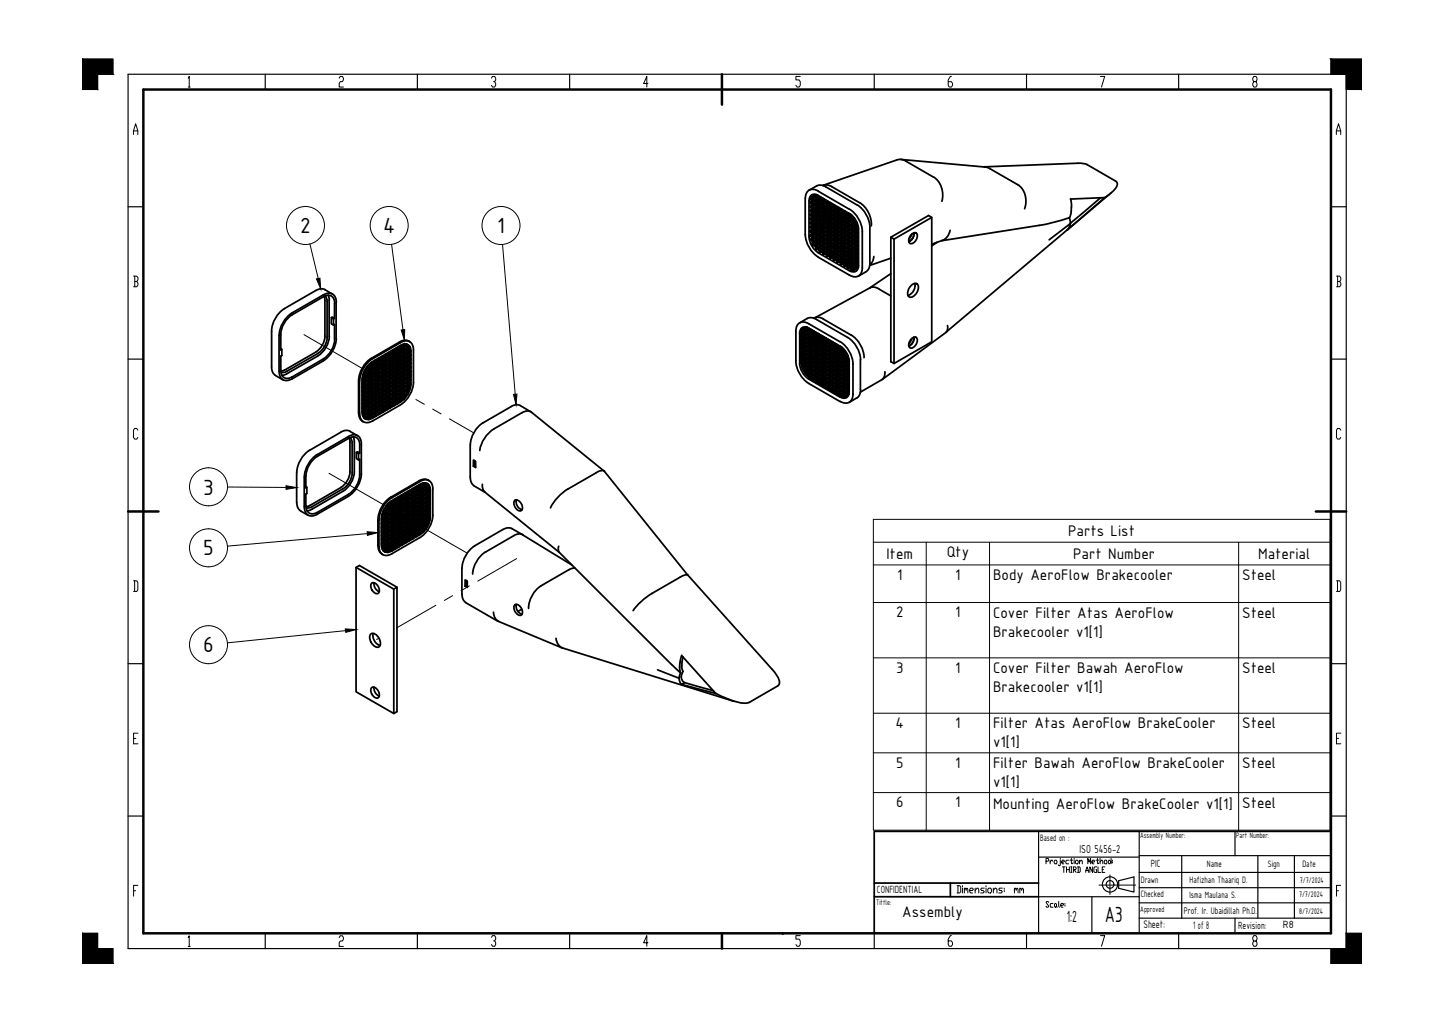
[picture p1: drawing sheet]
<svg xmlns="http://www.w3.org/2000/svg" width="420mm" height="297mm" viewBox="0 0 420 297" stroke-linecap="round" stroke-linejoin="round" font-family="sans-serif">
<defs><g id="words">
<g font-size="6.9">
<text x="87.3" y="67.8">2</text>
<text x="111.4" y="67.8">4</text>
<text x="144.5" y="67.8">1</text>
<text x="59" y="143.7">3</text>
<text x="59" y="161.4">5</text>
<text x="59" y="189.6">6</text>
<text x="321.2" y="268.1">A3</text>
</g>
<text font-size="5.1" x="310.2" y="268.1">1:2</text>
<g font-size="4.8">
<text x="310.5" y="155.8">Parts List</text>
<text x="275.3" y="162">Qty</text>
<text x="257.8" y="162.4">Item</text>
<text x="312" y="162.4">Part Number</text>
<text x="365.8" y="162.4">Material</text>
<text x="260.8" y="168.5">1</text>
<text x="277.7" y="168.5">1</text>
<text x="288.7" y="168.6">Body AeroFlow Brakecooler</text>
<text x="361.2" y="168.6">Steel</text>
<text x="260.5" y="179.4">2</text>
<text x="277.7" y="179.4">1</text>
<text x="288.7" y="179.5">Cover Filter Atas AeroFlow</text>
<text x="361.2" y="179.5">Steel</text>
<text x="288.7" y="185">Brakecooler v1[1]</text>
<text x="260.5" y="195.5">3</text>
<text x="277.7" y="195.5">1</text>
<text x="288.7" y="195.6">Cover Filter Bawah AeroFlow</text>
<text x="361.2" y="195.6">Steel</text>
<text x="288.7" y="201.1">Brakecooler v1[1]</text>
<text x="260.4" y="211.6">4</text>
<text x="277.7" y="211.6">1</text>
<text x="288.7" y="211.7">Filter Atas AeroFlow BrakeCooler</text>
<text x="361.2" y="211.7">Steel</text>
<text x="288.7" y="217.2">v1[1]</text>
<text x="260.5" y="223.2">5</text>
<text x="277.7" y="223.2">1</text>
<text x="288.7" y="223.3">Filter Bawah AeroFlow BrakeCooler</text>
<text x="361.2" y="223.3">Steel</text>
<text x="288.7" y="228.7">v1[1]</text>
<text x="260.5" y="234.7">6</text>
<text x="277.7" y="234.7">1</text>
<text x="288.7" y="235.1">Mounting AeroFlow BrakeCooler v1[1]</text>
<text x="361.2" y="234.8">Steel</text>
<text x="262.3" y="266.5">Assembly</text>
</g>
<text font-size="4.4" x="293.9" y="260.7">mm</text>
<text font-size="3.6" x="313.8" y="248">ISO 5456-2</text>
<g font-size="3.4">
<text x="332.5" y="269.6">Sheet:</text>
<text x="346.9" y="269.9">1 of 8</text>
</g>
<g font-size="3.3">
<text x="334.6" y="252">PIC</text>
<text x="255" y="259.5">CONFIDENTIAL</text>
<text x="360" y="269.9">Revision:</text>
<text x="373" y="269.9">R8</text>
</g>
<text font-size="3" x="344.2" y="265.6">Prof. Ir. Ubaidillah Ph.D.</text>
<g font-size="2.9">
<text x="302.5" y="244.3">Based on :</text>
<text x="350.9" y="252">Name</text>
<text x="368.7" y="252">Sign</text>
<text x="378.7" y="252">Date</text>
<text x="331.7" y="256.7">Drawn</text>
<text x="345.9" y="256.7">Hafizhan Thaariq D.</text>
<text x="331.7" y="260.8">Checked</text>
<text x="345.8" y="261">Isma Maulana S.</text>
</g>
<g font-size="2.5">
<text x="331.5" y="243.7">Assembly Number:</text>
<text x="359.5" y="243.7">Part Number:</text>
<text x="378" y="256.7">7/7/2024</text>
<text x="254.7" y="262.9">Tittle:</text>
<text x="377.7" y="260.8">7/7/2024</text>
<text x="331.5" y="265.1">Approved</text>
<text x="377.8" y="265.7">8/7/2024</text>
</g>
</g></defs>
<!-- layer: TRIM -->
<g fill="#000" stroke="#000" stroke-width=".29">
<path d="M24 21.6h4.4v4.4z"/>
<path d="M387 17.2l8.8 4.4v-4.4zM387 17.2l8.8 4.4h-8.8z"/>
<path d="M24 17.2l8.8 4.4h-8.8zM24 17.2l8.8 4.4v-4.4z"/>
<path d="M24 25.8v.2h4.4zM24 21.6l4.4 4.4-4.4-.2z"/>
<path d="M391.4 21.6l4.4 4.4v-4.4zM391.4 21.6l4.4 4.4h-4.4z"/>
<path d="M24 271.3l4.4 4.4h-4.4zM24 271.3l4.4 4.4v-4.4z"/>
<path d="M391.4 271.3l4.4 4.4v-4.4zM391.4 271.3l4.4 4.4h-4.4z"/>
<path d="M387 275.7l8.8 4.4v-4.4zM387 275.7l8.8 4.4h-8.8z"/>
<path d="M24 275.7l8.8 4.4h-8.8zM24 275.7l8.8 4.4v-4.4z"/>
</g>
<!-- layer: BORDER -->
<g fill="none" stroke="#000" stroke-width=".34">
<path d="M37.2 21.6h354.2v254.1h-354.2zM77.1 21.6v4.4M121.4 21.6v4.4M165.6 21.6v4.4M254.2 21.6v4.4M298.5 21.6v4.4M342.7 21.6v4.4M37.2 60.1h4.5M387 60.1h4.4M37.2 104.4h4.5M387 104.4h4.4M37.2 192.9h4.5"/>
<path d="M387 192.9h4.4M37.2 237.2h4.5M387 237.2h4.4M302 249.1h29.2M325.3 256l4.4-1.1v4.4l-4.4-1.1zM331.2 241.6v29.4M77.1 271.3v4.4M121.4 271.3v4.4M165.6 271.3v4.4M254.2 271.3v4.4M298.5 271.3v4.4M302 260.6h29.2"/>
<path d="M317.5 260.6v10.7M331.2 266.9h55.8M342.7 271.3v4.4M359.1 266.9v4.4"/>
<circle cx="322.8" cy="257.1" r="2.22"/>
<circle cx="322.8" cy="257.1" r="1.12"/>
</g>
<path d="M41.7 26h345.3v245.3h-345.3zM209.9 21.6v8.8M37.2 148.7h8.9M382.6 148.7h8.8M209.9 271.3v4.4M227.6 271.3v.1" fill="none" stroke="#000" stroke-width=".72"/>
<!-- layer: TRIM -->
<path d="M24 17.2h8.8v4.4h-4.4v4.4h-4.4zM387 17.2h8.8v8.8h-4.4v-4.4h-4.4zM24 271.3h4.4v4.4h4.4v4.4h-8.8zM387 275.7h4.4v-4.4h4.4v8.8h-8.8z" fill="none" stroke="#000" stroke-width=".29"/>
<!-- layer: TIPIS -->
<path d="M331.2 258h55.8M331.2 253.6h55.8M331.2 248.7h55.8M343.6 248.7v18.2M359.1 241.6v7.1M365.7 248.7v18.2M376.4 248.7v18.2M331.2 262.4h55.8" fill="none" stroke="#000" stroke-width=".34"/>
<!-- layer: BORDER -->
<g fill="none" stroke="#000" stroke-width=".29">
<path d="M38.8 39.1v-1.1l.6-2 .7 2v1.1M38.8 38h1.3M54.7 22.7l.3-.5v3.1M54.7 25.3h.6M98.6 22.7l.3-.5h.7l.3 .5-.3 1h-.7l-.3 .6v1h1.3M142.9 22.7l.3-.5h.6l.3 1-.3 .5h-.3M143.8 23.7l.3 .6-.3 1h-.6l-.3-.5M188.4 24.3h-1.3l1-2.1v3.1M232.7 22.2h-1.3v1h1l.3 .5v1.1l-.3 .5h-.6l-.4-.5M276.6 22.2h-.3l-.6 1v1.6l.3 .5h.6l.4-.5v-.5l-.4-.6h-.9M320 22.2h1.2l-.9 3.1M364.6 23.7l-.3-1 .3-.5h.6l.3 1-.3 .5h-.6l-.3 .6 .3 1h.6l.3-.5-.3-1.1"/>
<path d="M388.6 39.1v-1.1l.6-2 .6 2v1.1M388.6 38h1.2M38.8 80.2h1l.3 .6v.5l-.3 .5M39.2 81.8h.6l.3 .5v.5l-.3 .5h-1M39.2 80.2v3.1M388.6 80.2h.9l.4 .6v.5l-.4 .5M388.9 81.8h.6l.4 .5v.5l-.4 .5h-.9M388.9 80.2v3.1M40.1 125l-.3-.5h-.7l-.3 .5v2.1l.3 .5h.7l.3-.5M389.8 125l-.3-.5h-.6l-.3 .5v2.1l.3 .5h.6l.3-.5M38.8 168.8h1l.3 .5v2.1l-.3 .5h-1M39.1 168.8v3.1"/>
<path d="M388.6 168.8h.9l.3 .5v2.1l-.3 .5h-.9M388.9 168.8v3.1M38.8 214.6h.7M40.1 213.1h-1.3v3.1h1.3M388.6 214.6h.6M389.9 213.1h-1.3v3.1h1.3M38.8 258.9h.6M40.1 257.3h-1.3v3.2M278.3 257.4h.7l.3 .4v1.4l-.3 .3h-.7M278.5 257.4v2.1M279.9 257.4v.4M279.9 258.1v1.4"/>
<path d="M280.4 258.5l.3-.4 .2 .7M280.4 258.1v1.4M280.9 258.5l.3-.4 .2 .4v1M282 258.8h.8l.2-.3-.2-.4h-.6l-.2 .4v.7l.2 .3h.6M283.5 258.8l.6-.7h.2l.3 .4v1M283.5 258.1v1.4M286.2 258.1h-.8l-.3 .4 .3 .3h.5l.3 .4-.3 .3h-.8M286.7 257.4v.4M286.7 258.1v1.4M287.5 258.1h.5l.3 .4v.7l-.3 .3h-.5l-.3-.3v-.7zM288.8 258.8l.5-.7h.3l.3 .4v1M288.8 258.1v1.4"/>
<path d="M291.5 258.1h-.9l-.2 .4 .2 .3h.6l.3 .4-.3 .3h-.8M292 258.1v.4M292 258.8v.4M304.2 250.3h.5l.2-.3-.2-.5h-.5v1.6M305.3 250v1.1M306.1 250.3l-.4-.3-.4 .6M306.7 250h.4l.2 .3-.2 .8h-.4l-.2-.3zM308.3 250v1.4l-.2 .2-.4-.2M308.3 249.5v.3M308.7 250.6h.6l.2-.3-.2-.3h-.4l-.2 .3v.5l.2 .3h.4M308.9 252h.8M309.3 252v1.6"/>
<path d="M310.1 252v1.6M310.1 252.8h.8M310.7 250h-.6l-.2 .3 .2 .8h.6M310.9 252v1.6M311.1 250h.8M311.3 252h.4M311.3 253.6h.4M311.5 249.5v1.3l.2 .3 .2-.3M311.5 252v1.6M312.1 252.8h.6l.2-.3-.2-.5h-.6v1.6M312.3 249.5v.3M312.3 250v1.1"/>
<path d="M312.3 252.8l.6 .8M312.9 250h.4l.2 .3-.2 .8h-.4l-.2-.3zM313.3 252h.6l.2 .3v1l-.2 .3h-.6M313.5 252v1.6M313.9 250.6l.6-.6 .2 .3v.8M313.9 250v1.1M315.7 253.6l.4-1.6 .4 1.6M315.7 253h.8M316.3 251.1v-1.6l.4 1.1 .4-1.1v1.6M317.5 250.6h.6l.2-.3-.2-.3h-.4l-.2 .3v.5l.2 .3h.4M317.7 252v1.6l-.8-1.6v1.6M318.7 250h.8"/>
<path d="M318.9 252h-.6l-.2 .3v1l.2 .3h.6v-.8h-.2M319.1 249.5v1.3l.2 .3 .2-.3M319.3 252v1.6h.8M319.6 257.2h10.6M319.9 250.6l.6-.6 .2 1.1M319.9 249.5v1.6M320.5 252.8h.4M321.3 250h.4l.1 .3-.1 .8h-.4l-.2-.3zM321.3 252h-.8v1.6h.8M322.5 250l.6 .6-.4 .5-.4-.3zM322.7 254.3v5.7M323.1 249.5v1.6"/>
<path d="M323.5 250v.3M323.5 250.6v.2M388.6 258.9h.6M389.8 257.3h-1.2v3.2M54.7 272.5l.3-.5v3.1M54.7 275.1h.6M98.6 272.5l.3-.5h.7l.3 .5-.3 1h-.7l-.3 .5v1.1h1.3M142.9 272.4l.3-.5h.6l.3 1.1-.3 .5h-.3M143.8 273.5l.3 .5v.5l-.3 .5h-.6l-.3-.5M188.4 274h-1.3l1-2.1v3.1M232.7 271.9h-1.3v1.1h1l.3 .5v1l-.3 .5h-.6l-.4-.5M276.6 271.9h-.3l-.6 1.1v1.5l.3 .5h.6l.4-.5v-.5l-.4-.5h-.9"/>
<path d="M280.7 271.3v.1M305 262.3l-.3-.3h-.4l-.1 .3 .8 1.1-.3 .3h-.4l-.1-.3M306.2 262.6h-.7l-.1 .2 .1 .9h.7M306.8 262.6l.4 .2-.2 .9-.4-.3zM307.2 263.4l.2 .3M307.8 262v1.4l.2 .3M308.4 263.1h.7l.2-.3-.2-.2h-.5l-.2 .2 .2 .9h.5M309.7 262.6v.2M309.7 263.1v.3M320 271.9h1.2l-.9 3.1M364.6 273.5l-.3-.5v-.6l.3-.5h.6l.3 .5v.6l-.3 .5h-.6l-.3 .5 .3 1h.6l.3-.5-.3-1"/>
</g>
<!-- layer: TEBAL -->
<path d="M254.2 256.7h47.8M276.3 256.7v3.9M387 241.6h-132.8v29.7M254.2 260.6h47.8" fill="none" stroke="#000" stroke-width=".51"/>
<path d="M302 241.6v29.7" fill="none" stroke="#000" stroke-width=".34"/>
<!-- layer: Balloons -->
<g fill="none" stroke="#000" stroke-width=".29">
<path d="M90.1 70.9l2.4 10M113.9 71.1l3.3 24.7M146.1 71.1l3.7 43.5M66.1 141.5l17.1 .2M106.8 155.1l-40.7 3.6M100.5 183.3l-34.4 3.5"/>
<circle cx="88.8" cy="65.5" r="5.5"/>
<circle cx="113.2" cy="65.5" r="5.5"/>
<circle cx="145.7" cy="65.5" r="5.5"/>
<circle cx="60.6" cy="159.2" r="5.5"/>
<circle cx="60.6" cy="141.5" r="5.5"/>
<circle cx="60.6" cy="187.4" r="5.5"/>
</g>
<path d="M92 81.1l1-.3 .2 3.2zM116.7 95.9l1-.1-.1 3.1zM149.3 114.6l1-.1-.2 3.2zM83.2 141.2l3.1 .5-3.1 .5zM106.8 154.5l3.1 .3-3.1 .8zM100.4 182.8l3.1 .2-3 .8z" fill="#000" stroke="#000" stroke-width=".29"/>
<!-- layer: Visible -->
<g fill="none" stroke="#000" stroke-width=".51">
<path d="M235.5 59l.7 .3v1l-.7-.3M235.6 57.8l.6 .4v.9l-.7-.3M235.9 59.1v.7l.3 .2M235.9 57.9v.7l.3 .2M235.9 57.4l.3 .2M236.1 56.9l.1 1-.6-.3M236.1 56.9l-.4 .4M236.2 56.9l-.2 .5M236.3 57.1l.9 .4v1l-.9-.5zM236.3 58.2l.9 .5v1l-.9-.5zM236.3 59.4l.9 .5v1l-.9-.5zM236.3 56.8l.3-.1 .6 .3"/>
<path d="M236.3 59.2l.3-.2 .6 .4M236.3 56.7v.1M236.6 57.2v.7l-.3 .1M236.6 59.6v.6l-.3 .2M236.6 56.6v.1M236.6 58.4v.6M236.6 57.9l.6 .3M237.2 56.6v.7l-.9-.5M237.2 56.6l-.8 .1M237.3 58.8l.9 .5v1l-.9-.5zM237.3 57.6l.9 .6v.9l-.9-.5zM237.3 56.6v.8l.9 .5v-.8"/>
<path d="M237.3 57.4l.4-.1 .5 .3M237.3 58.6l.4-.2 .5 .4M237.3 59.8l.4-.2 .5 .4M237.4 56.6l.2 .1M237.4 54l-2.2 1.3M237.5 54l.7-.2 1.4 .3 9.6 5.4a8.3 8.3 0 0 1 3.7 6.5M237.7 56.7v.6M237.7 57.8v.6M237.7 59v.6M237.9 56.8l9 5.2v.6l-.3 .2M237.9 56.8a1.63 1.63 0 0 0-1.9-.2 1.63 1.63 0 0 0-.7 1.7l-.1 10.6a6 6 0 0 0 2.7 4.5M238.4 58.2l.9 .5v1l-.9-.5z"/>
<path d="M238.4 57.1v.9l.9 .5v-.9M238.4 59.4l.9 .5v1l-.9-.5zM238.4 59.2l.3-.2 .6 .4M238.4 58l.3-.1 .6 .3M238.7 57.3v.6M238.7 58.4v.6M238.7 59.6v.6M239.2 53.9l1.3-.1 1.3 .4M239.4 57.7v.9l.9 .5v-.9M239.4 58.8l.9 .5v1l-.9-.5zM239.4 59.8l.3-.2 .6 .4M239.4 58.6l.3-.2 .6 .4"/>
<path d="M239.7 57.9v.5M239.7 59v.6M240.4 59.4l.9 .5v1l-.9-.5zM240.4 58.3v.9l.9 .5v-.9M240.4 59.2l.4-.2 .5 .4M240.8 58.5v.5M240.8 59.6v.6M241.5 58.9v.9l.8 .5v-.9M241.5 59.8l.3-.2 .5 .4M241.8 59.1v.5M241.8 54.2l8.1 4.7M242.5 59.5v.9l.9 .5v-.9"/>
<path d="M242.8 59.7v.5M250 58.9a7.6 7.6 0 0 1 3.4 6.7M260.7 46.5l-21.3 7.3M260.8 46.5l1.3-.2 1.3 .5M261.9 46.3l24.4 2.2M263.3 46.8l8.2 4.7M271.5 51.5a6.4 6.4 0 0 1 2.4 7M286.3 48.5l1.1 .3 8.5 4.9a5.9 5.9 0 0 1 2 7M311.3 57.9l9.9-.5-11 9.5M311.3 57.8l.3 2.4M313.3 47.4l-27.2 1.1M313.3 47.4l2.5 .3 8.5 4.9a1.31 1.31 0 0 1 0 2.2l-1.2 1.2-1.9 1.4"/>
<path d="M320 57.5l-8.7 7.4M323 56.1l-48 40.5M234.2 68.2a8.3 8.3 0 0 0 3.7 6.5l9.1 5.3M235.5 60.1l.7 .4v1l-.7-.3M235.5 62.5l.7 .4v1l-.7-.4M235.5 64.9l.7 .4v1l-.7-.4M235.5 67.3l.7 .3v1.1l-.7-.4M235.5 68.4l.7 .4v1l-.6-.3M235.5 66.1l.7 .3v1.1l-.7-.4M235.5 63.7l.7 .4v1l-.7-.4M235.5 61.3l.7 .4v1l-.7-.4M235.7 69.7l.5 .3v1"/>
<path d="M235.9 60.3v.6l.3 .3M235.9 61.5v.7l.3 .1M235.9 62.7v.7l.3 .1M235.9 63.9v.6l.3 .2M235.9 65.1v.6l.3 .2M235.9 66.2v.7l.3 .2M235.9 67.5v.6l.3 .2M235.9 68.6l.3 .9M236.2 70v.2M236.3 60.6l.9 .5v1l-.9-.5zM236.3 63l.9 .5v1l-.9-.5zM236.3 65.3l.9 .6v1l-.9-.5z"/>
<path d="M236.3 67.7l.9 .5v1l-.9-.5zM236.3 68.9l.9 .5v1l-.9-.5zM236.3 66.5l.9 .5v1.1l-.9-.6zM236.3 64.2l.9 .5v1l-.9-.5zM236.3 61.8l.9 .5v1l-.9-.5zM236.3 71.3l.9 .5v.7M236.3 70.1l.9 .5v1l-.9-.5zM236.3 71.1l.3-.2 .6 .3M236.6 60.8v.6l-.3 .2M236.6 62v.6l-.3 .2M236.6 63.1v.7l-.3 .2M236.6 64.3v.7l-.3 .2"/>
<path d="M236.6 65.5v.7l-.3 .2M236.6 66.7v.7l-.3 .1M236.6 67.9v.7l-.3 .1M236.6 69.1v.7l-.3 .1M236.6 60.2l.6 .4M236.6 70.3v.6M236.6 61.4l.6 .4M236.6 62.6l.6 .3M236.6 63.8l.6 .3M236.6 65l.6 .3M236.6 66.2l.6 .3M236.6 67.4l.6 .3"/>
<path d="M236.6 68.6l.6 .3M236.6 69.8l.6 .2M236.8 61.5l.3-.3v.5M236.8 63.2l-.2 .1M237 71.7l.2 .2M237.1 62.2v.7M237.3 69.5l.9 .5v1l-.9-.5zM237.3 68.3l.9 .5v1l-.9-.5zM237.3 67.1l.9 .5v1.1l-.9-.6zM237.3 65.9l.9 .5v1.1l-.9-.5zM237.3 64.8l.9 .5v1l-.9-.5zM237.3 63.6l.9 .5v1l-.9-.5z"/>
<path d="M237.3 62.4l.9 .5v1l-.9-.5zM237.3 61.2l.9 .5v1l-.9-.5zM237.3 60l.9 .5v1l-.9-.5zM237.3 70.7l.9 .5v1l-.9-.5zM237.3 72.6v-.7l.9 .5v.9M237.3 71.7l.4-.2 .5 .3M237.3 61l.4-.2 .5 .4M237.3 62.2l.4-.2 .5 .3M237.3 63.4l.4-.2 .5 .3M237.3 64.6l.4-.2 .5 .3M237.3 65.8l.4-.2 .5 .3M237.3 67l.4-.2 .5 .3"/>
<path d="M237.3 68.1l.4-.1 .5 .3M237.3 69.3l.4-.1 .5 .3M237.3 70.5l.4-.2 .5 .3M237.7 72.1v.4l.6 .4M237.7 60.2v.6M237.7 61.4v.6M237.7 62.6v.6M237.7 63.7v.7M237.7 64.9v.7M237.7 66.1v.7M237.7 67.3v.7M237.7 68.5v.7"/>
<path d="M237.7 69.7v.6M237.7 70.9v.6M238.4 71.3l.9 .5v1l-.9-.5zM238.4 73.4v-.9l.9 .5v.9M238.4 60.6l.9 .5v1l-.9-.5zM238.4 61.8l.9 .5v1l-.9-.5zM238.4 63l.9 .5v1l-.9-.5zM238.4 64.2l.9 .5v1l-.9-.5zM238.4 65.3l.9 .6v1l-.9-.5zM238.4 66.5l.9 .5v1.1l-.9-.6zM238.4 67.7l.9 .5v1l-.9-.5zM238.4 68.9l.9 .5v1l-.9-.5z"/>
<path d="M238.4 70.1l.9 .5v1l-.9-.5zM238.4 72.3l.3-.2 .6 .3M238.4 60.4l.3-.2 .6 .4M238.4 61.6l.3-.2 .6 .4M238.4 62.8l.3-.2 .6 .3M238.4 64l.3-.2 .6 .3M238.4 65.2l.3-.2 .6 .3M238.4 66.4l.3-.2 .6 .3M238.4 67.5l.3-.1 .6 .3M238.4 68.7l.3-.1 .6 .3M238.4 69.9l.3-.1 .6 .2M238.4 71.1l.3-.2 .6 .3"/>
<path d="M238.7 72.7v.5l.6 .3M238.7 60.8v.6M238.7 62v.6M238.7 63.1v.7M238.7 64.3v.7M238.7 65.5v.7M238.7 66.7v.7M238.7 67.9v.7M238.7 69.1v.7M238.7 70.3v.6M238.7 71.5v.6M239.1 65.9l-.1 .4"/>
<path d="M239.1 66.9l.1 .7M239.4 71.9l.9 .5v1l-.9-.5zM239.4 70.7l.9 .5v1l-.9-.5zM239.4 69.5l.9 .5v1l-.9-.5zM239.4 68.3l.9 .5v1l-.9-.5zM239.4 67.1l.9 .5v1.1l-.9-.6zM239.4 65.9l.9 .5v1.1l-.9-.5zM239.4 64.8l.9 .5v1l-.9-.5zM239.4 63.6l.9 .5v1l-.9-.5zM239.4 62.4l.9 .5v1l-.9-.5zM239.4 61.2l.9 .5v1l-.9-.5zM239.4 60l.9 .5v1l-.9-.5z"/>
<path d="M239.4 74v-.9l.9 .5v.9M239.4 61l.3-.2 .6 .4M239.4 62.2l.3-.2 .6 .3M239.4 63.4l.3-.2 .6 .3M239.4 64.6l.3-.2 .6 .3M239.4 65.8l.3-.2 .6 .3M239.4 67l.3-.2 .6 .3M239.4 68.1l.3-.1 .6 .3M239.4 69.3l.3-.1 .6 .3M239.4 70.5l.3-.2 .6 .3M239.4 71.7l.3-.2 .6 .3M239.4 72.9l.3-.2 .6 .3"/>
<path d="M239.7 68.5v.6M239.7 73.3v.5l.6 .3M239.7 60.2v.6M239.7 61.4v.6M239.7 62.6v.6M239.7 63.7v.7M239.7 64.9v.7M239.7 66.1v.7M239.7 67.3v.7M239.7 69.7v.6M239.7 70.9v.6M239.7 72.1v.6"/>
<path d="M240.3 69.9v.1M240.4 72.5l.9 .5v1l-.9-.5zM240.4 71.3l.9 .5v1l-.9-.5zM240.4 70.1l.9 .5v1l-.9-.5zM240.4 68.9l.9 .5v1l-.9-.5zM240.4 67.7l.9 .5v1l-.9-.5zM240.4 66.5l.9 .5v1.1l-.9-.6zM240.4 65.3l.9 .6v1l-.9-.5zM240.4 64.2l.9 .5v1l-.9-.5zM240.4 63l.9 .5v1l-.9-.5zM240.4 61.8l.9 .5v1l-.9-.5zM240.4 60.6l.9 .5v1l-.9-.5z"/>
<path d="M240.4 74.6v-1l.9 .6v.9M240.4 73.5l.4-.2 .5 .3M240.4 72.3l.4-.2 .5 .3M240.4 71.1l.4-.2 .5 .3M240.4 69.9l.4-.1 .5 .2M240.4 68.7l.4-.1 .5 .3M240.4 67.5l.4-.1 .5 .3M240.4 66.4l.4-.2 .5 .3M240.4 65.2l.4-.2 .5 .3M240.4 64l.4-.2 .5 .3M240.4 62.8l.4-.2 .5 .3M240.4 61.6l.4-.2 .5 .4"/>
<path d="M240.4 60.4l.4-.2 .5 .4M240.8 70.6l.5 .5M240.8 73.9v.5l.5 .3M240.8 60.8v.6M240.8 62v.6M240.8 63.1v.7M240.8 64.3v.7M240.8 65.5v.7M240.8 66.7v.7M240.8 67.9v.7M240.8 69.1v.7M240.8 70.3v.6"/>
<path d="M240.8 71.5v.6M240.8 72.7v.6M241.5 73.1l.8 .5v1l-.8-.5zM241.5 60l.8 .5v1l-.8-.5zM241.5 61.2l.8 .5v1l-.8-.5zM241.5 62.4l.8 .5v1l-.8-.5zM241.5 63.6l.8 .5v1l-.8-.5zM241.5 64.8l.8 .5v1l-.8-.5zM241.5 65.9l.8 .5v1.1l-.8-.5zM241.5 67.1l.8 .5v1.1l-.8-.6zM241.5 68.3l.8 .5v1l-.8-.5zM241.5 69.5l.8 .5v1l-.8-.5z"/>
<path d="M241.5 70.7l.8 .5v1l-.8-.5zM241.5 71.9l.8 .5v1l-.8-.5zM241.5 75.2v-1l.8 .5v1M241.5 72.9l.3-.2 .5 .3M241.5 70.5l.3-.2 .5 .3M241.5 69.3l.3-.1 .5 .3M241.5 68.1l.3-.1 .5 .3M241.5 67l.3-.2 .5 .3M241.5 65.8l.3-.2 .5 .3M241.5 64.6l.3-.2 .5 .3M241.5 63.4l.3-.2 .5 .3M241.5 62.2l.3-.2 .5 .3"/>
<path d="M241.5 61l.3-.2 .5 .4M241.5 74.1l.3-.2 .5 .3M241.8 74.5v.5l.5 .3M241.8 60.2v.6M241.8 61.4v.6M241.8 62.6v.6M241.8 63.7v.7M241.8 64.9v.7M241.8 66.1v.7M241.8 67.3v.7M241.8 68.5v.7M241.8 69.7v.6"/>
<path d="M241.8 70.9v.6M241.8 72.1v.6M241.8 73.3v.6M241.8 71.4l.1 .1M241.9 71.5l.4 .3-.5-.3-.3 .2M242.5 73.6l.9 .6v1l-.9-.5zM242.5 75.8v-1l.9 .5v1M242.5 60.6l.9 .5v1l-.9-.5zM242.5 61.8l.9 .5v1l-.9-.5zM242.5 63l.9 .5v1l-.9-.5zM242.5 64.2l.9 .5v1l-.9-.5zM242.5 65.3l.9 .6v1l-.9-.5z"/>
<path d="M242.5 66.5l.9 .5v1.1l-.9-.6zM242.5 67.7l.9 .5v1l-.9-.5zM242.5 68.9l.9 .5v1l-.9-.5zM242.5 70.1l.9 .5v1l-.9-.5zM242.5 71.3l.9 .5v1l-.9-.5zM242.5 72.5l.9 .5v1l-.9-.5zM242.5 74.7l.3-.2 .6 .3M242.5 60.4l.3-.2 .6 .4M242.5 61.6l.3-.2 .6 .4M242.5 62.8l.3-.2 .6 .3M242.5 64l.3-.2 .6 .3M242.5 65.2l.3-.2 .6 .3"/>
<path d="M242.5 66.4l.3-.2 .6 .3M242.5 67.5l.3-.1 .6 .3M242.5 68.7l.3-.1 .6 .3M242.5 69.9l.3-.1 .6 .2M242.5 71.1l.3-.2 .6 .3M242.5 73.5l.3-.2 .6 .3M242.8 71.5v.6l.6 .3-.6-.3-.3 .2M242.8 75v.6l.6 .3M242.8 60.8v.6M242.8 62v.6M242.8 63.1v.7M242.8 64.3v.7"/>
<path d="M242.8 65.5v.7M242.8 66.7v.7M242.8 67.9v.7M242.8 69.1v.7M242.8 70.3v.6M242.8 72.7v.6M242.8 73.9v.6M243.5 74.2l.9 .5v1.1l-.9-.5zM243.5 73.1l.9 .5v1l-.9-.5zM243.5 71.9l.9 .5v1l-.9-.5zM243.5 70.7l.9 .5v1l-.9-.5zM243.5 69.5l.9 .5v1l-.9-.5z"/>
<path d="M243.5 68.3l.9 .5v1l-.9-.5zM243.5 67.1l.9 .5v1.1l-.9-.6zM243.5 65.9l.9 .5v1.1l-.9-.5zM243.5 64.8l.9 .5v1l-.9-.5zM243.5 63.6l.9 .5v1l-.9-.5zM243.5 62.4l.9 .5v1l-.9-.5zM243.5 61.2l.9 .5v1l-.9-.5zM243.5 60.1v.9l.9 .5v-.9M243.5 76.4v-1l.9 .5v1M243.5 61l.4-.2 .5 .4M243.5 62.2l.4-.2 .5 .3M243.5 63.4l.4-.2 .5 .3"/>
<path d="M243.5 64.6l.4-.2 .5 .3M243.5 65.8l.4-.2 .5 .3M243.5 67l.4-.2 .5 .3M243.5 68.1l.4-.1 .5 .3M243.5 69.3l.4-.1 .5 .3M243.5 70.5l.4-.2 .5 .3M243.5 71.7l.4-.2 .5 .3M243.5 74.1l.4-.2 .5 .3M243.5 75.3l.4-.2 .5 .3M243.9 72.1v.6l.5 .3-.5-.3-.4 .2M243.9 75.6v.6l.5 .3M243.9 60.3v.5"/>
<path d="M243.9 61.4v.6M243.9 62.6v.6M243.9 63.7v.7M243.9 64.9v.7M243.9 66.1v.7M243.9 67.3v.7M243.9 68.5v.7M243.9 69.7v.6M243.9 70.9v.6M243.9 73.3v.6M243.9 74.5v.6M244.5 74.8l.9 .5v1.1l-.9-.6z"/>
<path d="M244.5 73.6l.9 .6v1l-.9-.5zM244.5 72.5l.9 .5v1l-.9-.5zM244.5 71.3l.9 .5v1l-.9-.5zM244.5 70.1l.9 .5v1l-.9-.5zM244.5 68.9l.9 .5v1l-.9-.5zM244.5 67.7l.9 .5v1l-.9-.5zM244.5 66.5l.9 .5v1.1l-.9-.6zM244.5 65.3l.9 .6v1l-.9-.5zM244.5 64.2l.9 .5v1l-.9-.5zM244.5 63l.9 .5v1l-.9-.5zM244.5 61.8l.9 .5v1l-.9-.5zM244.5 60.7v.9l.9 .5v-.9"/>
<path d="M244.5 76.9v-.9l.9 .5v1M244.5 75.8l.4-.1 .5 .3M244.5 74.7l.4-.2 .5 .3M244.5 72.3l.4-.2 .5 .3M244.5 71.1l.4-.2 .5 .3M244.5 69.9l.4-.1 .5 .2M244.5 68.7l.4-.1 .5 .3M244.5 67.5l.4-.1 .5 .3M244.5 66.4l.4-.2 .5 .3M244.5 65.2l.4-.2 .5 .3M244.5 64l.4-.2 .5 .3M244.5 62.8l.4-.2 .5 .3"/>
<path d="M244.5 61.6l.4-.2 .5 .4M244.9 72.7v.6l.5 .3-.5-.3-.4 .2M244.9 76.2v.6l.5 .3M244.9 60.9v.5M244.9 62v.6M244.9 63.1v.7M244.9 64.3v.7M244.9 65.5v.7M244.9 66.7v.7M244.9 67.9v.7M244.9 69.1v.7M244.9 70.3v.6"/>
<path d="M244.9 71.5v.6M244.9 73.9v.6M244.9 75v.7M245.6 75.4l.9 .5v1l-.9-.5zM245.6 61.3v.9l.9 .5v-.9M245.6 62.4l.9 .5v1l-.9-.5zM245.6 63.6l.9 .5v1l-.9-.5zM245.6 64.8l.9 .5v1l-.9-.5zM245.6 65.9l.9 .5v1.1l-.9-.5zM245.6 67.1l.9 .5v1.1l-.9-.6zM245.6 68.3l.9 .5v1l-.9-.5zM245.6 69.5l.9 .5v1l-.9-.5z"/>
<path d="M245.6 70.7l.9 .5v1l-.9-.5zM245.6 71.9l.9 .5v1l-.9-.5zM245.6 73.1l.9 .5v1l-.9-.5zM245.6 74.2l.9 .5v1.1l-.9-.5zM245.6 77.5v-.8l.9 .4v.9M245.6 75.3l.3-.2 .6 .3M245.6 72.9l.3-.2 .6 .3M245.6 71.7l.3-.2 .6 .3M245.6 70.5l.3-.2 .6 .3M245.6 69.3l.3-.1 .6 .3M245.6 68.1l.3-.1 .6 .3M245.6 67l.3-.2 .6 .3"/>
<path d="M245.6 65.8l.3-.2 .6 .3M245.6 64.6l.3-.2 .6 .3M245.6 63.4l.3-.2 .6 .3M245.6 62.2l.3-.2 .6 .3M245.6 76.4l.3-.1 .6 .3M245.9 73.9l.6 .3-.6-.3-.3 .2M245.9 76.8v.6l.6 .3M245.9 61.5v.5M245.9 62.6v.6M245.9 63.7v.7M245.9 64.9v.7M245.9 66.1v.7"/>
<path d="M245.9 67.3v.7M245.9 68.5v.7M245.9 69.7v.6M245.9 70.9v.6M245.9 72.1v.6M245.9 73.3v.6M245.9 74.5v.6M245.9 75.6v.7M246.6 78.1v-.9l.9 .5v.9M246.6 63l.9 .5v1l-.9-.5zM246.6 64.2l.9 .5v1l-.9-.5zM246.6 65.3l.9 .6v1l-.9-.5z"/>
<path d="M246.6 66.5l.9 .5v1.1l-.9-.6zM246.6 67.7l.9 .5v1l-.9-.5zM246.6 68.9l.9 .5v1l-.9-.5zM246.6 70.1l.9 .5v1l-.9-.5zM246.6 71.3l.9 .5v1l-.9-.5zM246.6 72.5l.9 .5v1l-.9-.5zM246.6 73.6l.9 .6v1l-.9-.5zM246.6 74.8l.9 .5v1.1l-.9-.6zM246.6 76l.9 .5v1l-.9-.5zM246.6 61.9v.9M246.9 63.1v.7l-.3 .2M246.9 64.3v.7l-.3 .2"/>
<path d="M246.9 65.5v.7l-.3 .2M246.9 66.7v.7l-.3 .1M246.9 67.9v.7l-.3 .1M246.9 69.1v.7l-.3 .1M246.9 70.3v.6l-.3 .2M246.9 71.5v.6l-.3 .2M246.9 72.7v.6l-.3 .2M246.9 73.9v.6l-.3 .2M246.9 75v.7l-.3 .1M246.9 76.2v.7l-.3 .1M246.9 77.4v.6l.6 .3M246.9 75.7l.6 .3"/>
<path d="M246.9 74.5l.6 .3-.6-.3M246.9 73.3l.6 .3M246.9 72.1l.6 .3M246.9 70.9l.6 .3M246.9 69.8l.6 .2M246.9 68.6l.6 .3M246.9 67.4l.6 .3M246.9 66.2l.6 .3M246.9 65l.6 .3M246.9 63.8l.6 .3M246.9 62.6l.6 .3M246.9 76.9l.6 .3"/>
<path d="M247 60.8l-9.1-5.3a2.29 2.29 0 0 0-2.6-.2 2.29 2.29 0 0 0-1.1 2.4l-.1 10.5M247 60.8a8.2 8.2 0 0 1 3.7 6.5v10.5a2.29 2.29 0 0 1-1.1 2.4 2.29 2.29 0 0 1-2.6-.2M247 62.1a5.8 5.8 0 0 1 2.6 4.5M247.2 78.4l.3 .1M247.3 62.2l.2 .3v.8l-.9-.5M247.6 63.6l.9 .5v1l-.9-.5zM247.6 64.8l.9 .5v1l-.9-.5zM247.6 65.9l.9 .5v1.1l-.9-.5zM247.6 67.1l.9 .5v1.1l-.9-.6zM247.6 68.3l.9 .5v1l-.9-.5zM247.6 69.5l.9 .5v1l-.9-.5zM247.6 70.7l.9 .5v1l-.9-.5z"/>
<path d="M247.6 71.9l.9 .5v1l-.9-.5zM247.6 73.1l.9 .5v1l-.9-.5zM247.6 74.2l.9 .5v1.1l-.9-.5zM247.6 75.4l.9 .5v1l-.9-.5zM247.6 76.7l.9 .4v1l-.9-.5zM247.6 64.6l.4-.2 .5 .3M247.6 65.8l.4-.2 .5 .3M247.6 67l.4-.2 .5 .3M247.6 68.1l.4-.1 .5 .3M247.6 69.3l.4-.1 .5 .3M247.6 70.5l.4-.2 .5 .3M247.6 71.7l.4-.2 .5 .3"/>
<path d="M247.6 72.9l.4-.2 .5 .3M247.6 74.1l.4-.2 .5 .3M247.6 75.3l.4-.2 .5 .3M247.7 62.6l.8 1.3-.9-.5v-.8M248 78v.4l-.4 .2v-.8l.9 .5M248 76.8v.7l-.4 .1M248 75.6v.7l-.4 .1M248 76.3l.5 .3M248 77.5l.5 .3M248 63v.2M248 63.7v.7M248 64.9v.7"/>
<path d="M248 66.1v.7M248 67.3v.7M248 68.5v.7M248 69.7v.6M248 70.9v.6M248 72.1v.6M248 73.3v.6M248 74.5v.6M248 75l.5 .4M248.3 63.4l-.3-.2-.4 .2M248.5 78.3v.1M248.5 78.4l-.8 .1"/>
<path d="M248.6 78.3h-.6M248.7 66.5l.8 .5v1.1l-.8-.6zM248.7 67.7l.8 .5v1l-.8-.5zM248.7 68.9l.8 .5v1l-.8-.5zM248.7 70.1l.8 .5v1l-.8-.5zM248.7 71.3l.8 .5v1l-.8-.5zM248.7 72.5l.8 .5v1l-.8-.5zM248.7 73.6l.8 .6v1l-.8-.5zM248.7 74.8l.8 .5v1.1l-.8-.6zM248.8 78.2l.5-.7-.6-.3 .1 1.1M249 77.4v.6l-.3 .2M249 76.2v.7l-.3 .1"/>
<path d="M249 75v.7l-.3 .1M249 73.9v.6l-.3 .2M249 72.7v.6l-.3 .2M249 71.5v.6l-.3 .2M249 70.3v.6l-.3 .2M249 69.1v.7l-.3 .1M249 67.9v.7l-.3 .1M249 66.7v.7l-.3 .1M249 65.5v.7l-.3 .2M249 64.6v.4l-.3 .2M249 78v.1M249 66.2l.5 .3"/>
<path d="M249 67.4l.5 .3M249 68.6l.5 .3M249 69.8l.5 .2M249 70.9l.5 .3M249 72.1l.5 .3M249 73.3l.5 .3M249 74.5l.5 .3M249 75.6l.5 .4M249 76.9l.5 .3M249 65l.2 .1M249.3 65.5l-.6-1.3v1l.6 .4M249.4 65.8l-.7-.5v1.1l.8 .5"/>
<path d="M249.4 65.7l.1 1.1M249.5 76.5l-.8-.5v1l.7 .5M249.5 76.5l-.1 .9M249.6 66.7v10.4a1.63 1.63 0 0 1-.7 1.8 1.63 1.63 0 0 1-1.9-.2l-9.1-5.2M251.8 79l-2.2 1.2M252.9 66.1v10.4M252.9 76.5l-.2 1.5-.9 .9M254.1 74.6l-.4 1.4-.8 1M259 68.9l1 .6v36.1l-1-.5zM259 68.9l11-6.3 .9 .6v36.1l-10.9 6.3M259 75l-6.1 2.2M259 79.5l-6.2 4.2"/>
<path d="M264.9 68.2a1 1 0 0 1 1.5-.5 1 1 0 0 1 .2 1.5l-.2 .5a1.26 1.26 0 0 1-2 .8 2.09 2.09 0 0 1 .5-2.3zM265.1 68l-.8 1.5M265.7 67.7a2.52 2.52 0 0 1-1.5 2.5M270.9 63.2l-10.9 6.3M272.4 70.4l-1.5 1.1M274 69.9l-3.1 1.1M276.3 66.9l-.4 1.2-.6 .9-1.3 .9M310.3 66.9l.7-1 .2-1-6.1 4.8M311 63.3l-7.9 2.1-29.3 4.6M311.5 60.2l-.2 2.4a1.74 1.74 0 0 0-.1 1.9v.4M79 96.2v10.5M81.1 97.5v10.4"/>
<path d="M94 85.7l-9.1 5.3a8.3 8.3 0 0 0-3.7 6.5M94 85.7a2.29 2.29 0 0 1 2.7-.3 2.29 2.29 0 0 1 1.1 2.5M94.3 86.1l.2 1.2M94.5 87.3v10.4a5.8 5.8 0 0 1-2.7 4.6M94.5 86l.4 .5 .2 1.1M95.1 87.6v10.5M95.1 98.1a5.8 5.8 0 0 1-2.6 4.6l-9.2 5.2M95.4 85.8l.3 1.4M95.7 87.3v10.4a7.2 7.2 0 0 1-3.2 5.7l-9.2 5.3M96.3 92.3l.4-.2 .6 .4-.3 .2zM96.3 92.3v1.8l.7 .4 .3-.2v4.3M96.6 85.5l-2.5-1.5h-1.3l-10.1 5.7a8.3 8.3 0 0 0-3.7 6.5"/>
<path d="M97 92.7v1.8M97.3 88.2v4.3M97.3 88.2a2.02 2.02 0 0 0-1-2.2 2.02 2.02 0 0 0-2.3 .3l-9.1 5.2a7.2 7.2 0 0 0-3.3 5.7v4.5l.3-.2-.3-.1M97.3 98.6a7.2 7.2 0 0 1-3.3 5.7M97.7 87.9v10.5M97.8 98.3a8.3 8.3 0 0 1-3.8 6.5M116.1 99.4l-8.1 4.7a8.3 8.3 0 0 0-3.7 6.5M117.6 100l.9 .2M119.1 99.3l-.6-.3-.9-.1-1.4 .5M231.4 96.3a2.29 2.29 0 0 1 1.1-2.5 2.29 2.29 0 0 1 2.7 .3l9 5.2M231.4 96.3v8.6M232.9 97.8l.9 .5v.9l-.9-.5z"/>
<path d="M232.9 98.9l.9 .5v1l-.9-.5zM232.9 97.6l.3-.2 .6 .3M232.9 96.6l.9 .5v1l-.9-.5 .1-.9M233.2 97.9v.6l-.3 .2M233.2 99.1v.6l-.3 .2M233.2 98.5l.6 .4M233.2 99.7l.6 .3M233.2 97.1v.3M233.2 96.8v.3M233.3 95.7l.5 .3v.9l-.8-.4 .3-.2 .5 .3M233.4 95.7l-.4 .8M233.5 95.8l-.2 .5"/>
<path d="M233.8 95.4v.4l-.3-.2M233.8 95.4l-.3 .2M233.8 95.4h.1M233.9 96.1l.9 .4v1l-.9-.5zM233.9 97.2l.9 .5v1l-.9-.5zM233.9 98.4l.9 .5v.9l-.9-.5zM233.9 99.5l.9 .5v1l-.9-.6zM233.9 98.2l.4-.2 .5 .3M233.9 95.9l.4-.2 .5 .3M233.9 97l.4-.2 .5 .4M233.9 95.3v.6M234.3 95.7v-.5l.5 .2v1l-.9-.5"/>
<path d="M234.3 98.5v.6l-.4 .2M234.3 99.7v.6l-.4 .1M234.3 99.1l.5 .4M234.3 96.3v.5M234.3 97.4v.6M234.4 95.2l-.4 .1M234.6 95.2h.2M234.6 95.1h.1M234.7 92.6l-2.2 1.2M234.7 92.6l.8-.3 1.4 .3 9.6 5.5M234.8 95.2h.1M234.9 95.5l.9 .5v1l-.9-.5z"/>
<path d="M234.9 95.2l.9 .5M234.9 97.8l.9 .5v1l-.9-.6zM234.9 99l.9 .5v.9l-.9-.5zM234.9 96.7l.9 .5v.9l-.9-.5zM234.9 98.7l.4-.1 .5 .3M234.9 96.5l.4-.2 .5 .3M234.9 97.6l.4-.2 .5 .4M235 95.3h-.1M235.3 99.1v.6l-.4 .2M235.3 99.7l.5 .4M235.3 95.7v.6M235.3 96.8v.6"/>
<path d="M235.3 98v.6M236 96.1l.8 .5v1l-.8-.5zM236 95.8l.8 .5M236 98.4l.8 .5v1l-.8-.6zM236 99.6l.8 .5v.9l-.8-.5zM236 97.3l.8 .5v.9l-.8-.5zM236 99.3l.3-.1 .5 .3M236 97.1l.3-.2 .5 .3M236 98.2l.3-.2 .5 .4M236.1 95.9h-.1M236.3 99.7v.6l-.3 .2M236.3 96.3v.6"/>
<path d="M236.3 97.4v.6M236.3 98.6v.6M236.7 92.5h.1M237 96.7l.9 .5v1l-.9-.6zM237 96.4l.9 .5M237 99l.9 .5v.9l-.9-.5zM237 97.9l.9 .5v.9l-.9-.5zM237 99.9l.3-.1 .6 .3M237 97.6l.3-.1 .6 .3M237 98.8l.3-.2 .6 .4M237.1 96.5h-.1M237.3 96.9v.6"/>
<path d="M237.3 98v.6M237.3 99.2v.6M238 97.3l.9 .5v.9l-.9-.5zM238 97l.9 .5M238 99.6l.9 .5v.9l-.9-.4zM238 98.5l.9 .5v.9l-.9-.5zM238 98.2l.4-.1 .5 .3M238 99.4l.4-.2 .5 .4M238.1 97.1h-.1M238.4 97.5v.6M238.4 98.6v.6M238.4 99.8v.6"/>
<path d="M239.1 97.9l.8 .5v.9l-.8-.5zM239.1 97.6l.8 .5M239.1 99l.8 .6v.9l-.8-.5zM239.1 98.8l.3-.1 .5 .3M239.1 100l.3-.2 .5 .3M239.1 97.6v.1M239.4 92.7l8.1 4.7a8.2 8.2 0 0 1 3.7 6.5M239.4 98.1v.6M239.4 99.2v.6M240.1 98.5l.9 .5v.9l-.9-.5zM240.1 98.2l.9 .5M240.1 99.6l.9 .5v1l-.9-.5z"/>
<path d="M240.1 99.4l.3-.1 .6 .3M240.2 98.2l-.1 .1M240.4 98.7v.6M240.4 99.8v.6M241.1 99.1l.9 .5v.9l-.9-.4zM241.1 98.8l.9 .5M241.2 98.8l-.1 .1M241.5 99.3v.6M242.2 99.7l.8 .5v.9l-.8-.4zM242.2 99.4l.8 .5M242.2 99.4v.1M242.5 99.9v.5"/>
<path d="M243.2 100l.8 .5M244.3 99.3a8.3 8.3 0 0 1 3.7 6.5v8.7M246.5 98.1a8.1 8.1 0 0 1 3.7 6.5v9.2l-.5 1.3-.6 .6M252.9 83.7l-16.2 8.8 1.3-.3 1.4 .5M253 83.7l1.1-.2 1.5 .5M255.5 84l3.5 2M264.9 98.6a1 1 0 0 1 1.5-.5 1 1 0 0 1 .2 1.5l-.2 .5a1.26 1.26 0 0 1-2 .8 2.09 2.09 0 0 1 .5-2.3zM265.1 82.8a1.11 1.11 0 0 1 1.5-.3 1.11 1.11 0 0 1 .4 1.5 2.48 2.48 0 0 1-2.6 2.3 2.48 2.48 0 0 1 .7-3.5zM265.1 98.4l-.8 1.5M265.7 98a2.52 2.52 0 0 1-1.5 2.6M266 82.4a3.1 3.1 0 0 1-2 3.5M275.5 94.6v1l-.5 1.1-18.5 13.6"/>
<path d="M79 106.7l.1 1 .6 1.1 2.5 1.6M81.9 101.5v1.8l-.3 .2v4.1a2.01 2.01 0 0 0 1 2.2 2.01 2.01 0 0 0 2.3-.3M83.4 108.7l-1.4 .4M83.4 107.9l-1.1 .4-.6-.1M91.8 102.3l-9.1 5.3-1.1 .3M94 104.9l-9.1 5.2a2.29 2.29 0 0 1-2.6 .3 2.29 2.29 0 0 1-1.1-2.5M94 104.3l-9.1 5.3M104.3 110.6v9.4M104.3 120l.3 1.5 .8 .9M104.5 110.8v9.4M105.3 119.9l.9-.5v1l-.4-.1M105.3 119.9l.2 .9"/>
<path d="M105.4 109.2l.8-.5v1.1l-.4-.3M105.5 109.1l-.2 1.1M105.8 108l-.2 .5M105.8 108.9v.6l-.5 .4M105.8 110.1v.7l-.5 .3M105.8 111.3v.7l-.5 .3M105.8 112.5v.6l-.5 .3M105.8 113.7v.6l-.5 .3M105.8 114.9v.6l-.5 .3M105.8 116.1v.6l-.5 .3M105.8 117.2v.7l-.5 .3M105.8 118.4v.7l-.5 .3"/>
<path d="M105.8 119.6v.7l-.4 .3M105.8 119.1l.4 .1v-1l-.9 .5v1l.9-.5M105.8 117.9l.4 .2v-1.1l-.9 .5v1.1l.9-.5M105.8 116.7l.4 .2v-1l-.9 .5v1l.9-.5M105.8 115.5l.4 .2v-1l-.9 .5v1l.9-.5M105.8 114.3l.4 .2v-1l-.9 .5v1l.9-.5M105.8 113.1l.4 .2v-1l-.9 .5v1l.9-.5M105.8 112l.4 .1v-1l-.9 .5v1l.9-.5M105.8 110.8l.4 .1v-1l-.9 .5v1l.9-.5M105.8 108.4l.4 .2v-1l-.7 1.3M106.2 109.8l-.9 .5M106.2 108.6l-.7 .4"/>
<path d="M106.8 107.1v.7l-.5 .3M106.8 108.3v.7l-.5 .3M106.8 109.5v.7l-.5 .3M106.8 110.7v.7l-.5 .3M106.8 111.9v.7l-.5 .2M106.8 113.1v.6l-.5 .3M106.8 114.2v.7l-.5 .3M106.8 115.5v.6l-.5 .3M106.8 116.7v.6l-.5 .3M106.8 117.8v.7l-.5 .3M106.8 119v.7l-.5 .3M106.8 106.4l-.3 .4"/>
<path d="M106.8 119.7l.4 .1v-1l-.9 .5v1l.9-.5M106.8 107.8l.4 .2-.9 .5v-1l.9-.5v1M106.8 106.6l.4 .2-.9 .4M106.8 109l.4 .2-.9 .5v-1l.9-.6v1.1M106.8 110.2l.4 .1-.9 .6v-1.1l.9-.5v1M106.8 111.4l.4 .1-.9 .5v-1l.9-.5v1M106.8 112.6l.4 .1-.9 .5v-1l.9-.5v1M106.8 113.7l.4 .2-.9 .5v-1l.9-.5v1M106.8 114.9l.4 .2-.9 .5v-1l.9-.5v1M106.8 116.1l.4 .2-.9 .5v-1l.9-.5v1M106.8 117.3l.4 .2-.9 .5v-1l.9-.6v1.1M106.8 118.5l.4 .1-.9 .6v-1.1l.9-.5v1"/>
<path d="M107.2 106v.8M107.2 106l-.9 1.1M107.9 105.4v.6l-.6 .3M107.9 106.5v.7l-.6 .3M107.9 107.7v.7l-.6 .3M107.9 108.9v.6l-.6 .4M107.9 110.1v.7l-.6 .3M107.9 111.3v.7l-.6 .3M107.9 112.5v.6l-.6 .3M107.9 113.7v.6l-.6 .3M107.9 114.9v.6l-.6 .3M107.9 116.1v.6l-.6 .3"/>
<path d="M107.9 117.2v.7l-.6 .3M107.9 118.4v.7l-.6 .3M107.9 119.6v.7l-.6 .3M107.9 107.2l.3 .2v-1l-.9 .5v1l.9-.5M107.9 108.4l.3 .2v-1l-.9 .5v1l.9-.5M107.9 109.5l.3 .3v-1.1l-.9 .5v1.1l.9-.5M107.9 110.8l.3 .1v-1l-.9 .5v1l.9-.5M107.9 112l.3 .1v-1l-.9 .5v1l.9-.5M107.9 113.1l.3 .2v-1l-.9 .5v1l.9-.5M107.9 114.3l.3 .2v-1l-.9 .5v1l.9-.5M107.9 115.5l.3 .2v-1l-.9 .5v1l.9-.5M107.9 116.7l.3 .2v-1l-.9 .5v1l.9-.5"/>
<path d="M107.9 117.9l.3 .2v-1.1l-.9 .5v1.1l.9-.5M107.9 119.1l.3 .1v-1l-.9 .5v1l.9-.5M108.2 105.2v1l-.3-.2M108.2 105.2l-.8 .6-.1 .9 .9-.5M108.3 104.3a8.3 8.3 0 0 0-3.7 6.5M108.9 119v.7l-.5 .3M108.9 104.8v.6l-.5 .3M108.9 105.9v.7l-.5 .3M108.9 107.1v.7l-.5 .3M108.9 108.3v.7l-.5 .3M108.9 109.5v.7l-.5 .3M108.9 110.7v.7l-.5 .3"/>
<path d="M108.9 111.9v.7l-.5 .2M108.9 113.1v.6l-.5 .3M108.9 114.2v.7l-.5 .3M108.9 115.5v.6l-.5 .3M108.9 116.7v.6l-.5 .3M108.9 117.8v.7l-.5 .3M108.9 118.5l.3 .1-.8 .6v-1.1l.8-.5v1M108.9 117.3l.3 .2-.8 .5v-1l.8-.6v1.1M108.9 116.1l.3 .2-.8 .5v-1l.8-.5v1M108.9 114.9l.3 .2-.8 .5v-1l.8-.5v1M108.9 113.7l.3 .2-.8 .5v-1l.8-.5v1M108.9 112.6l.3 .1-.8 .5v-1l.8-.5v1"/>
<path d="M108.9 111.4l.3 .1-.8 .5v-1l.8-.5v1M108.9 110.2l.3 .1-.8 .6v-1.1l.8-.5v1M108.9 109l.3 .2-.8 .5v-1l.8-.6v1.1M108.9 107.8l.3 .2-.8 .5v-1l.8-.5v1M108.9 106.6l.3 .2-.8 .5v-1l.8-.5v1M108.9 105.4l.3 .2-.8 .5v-1l.8-.5v1M108.9 119.7l.3 .1-.8 .5v-1l.8-.5v1M109.9 118.4v.7l-.5 .3M109.9 117.2v.7l-.5 .3M109.9 116.1v.6l-.5 .3M109.9 114.9v.6l-.5 .3M109.9 113.7v.6l-.5 .3"/>
<path d="M109.9 112.5v.6l-.5 .3M109.9 111.3v.7l-.5 .3M109.9 110.1v.7l-.5 .3M109.9 108.9v.6l-.5 .4M109.9 107.7v.7l-.5 .3M109.9 106.5v.7l-.5 .3M109.9 105.4v.6l-.5 .3M109.9 104.2v.6l-.5 .3M109.9 119.6v.7l-.5 .3M109.9 119.1l.4 .1-.9 .5v-1l.9-.5v1M109.9 117.9l.4 .2-.9 .5v-1.1l.9-.5v1.1M109.9 116.7l.4 .2-.9 .5v-1l.9-.5v1"/>
<path d="M109.9 115.5l.4 .2-.9 .5v-1l.9-.5v1M109.9 114.3l.4 .2-.9 .5v-1l.9-.5v1M109.9 113.1l.4 .2-.9 .5v-1l.9-.5v1M109.9 112l.4 .1-.9 .5v-1l.9-.5v1M109.9 110.8l.4 .1-.9 .5v-1l.9-.5v1M109.9 109.5l.4 .3-.9 .5v-1.1l.9-.5v1.1M109.9 108.4l.4 .2-.9 .5v-1l.9-.5v1M109.9 107.2l.4 .2-.9 .5v-1l.9-.5v1M109.9 106l.4 .2-.9 .5v-1l.9-.5v1M109.9 104.8l.4 .2-.9 .5v-1l.9-.5v1M111 117.8v.7l-.6 .3M111 116.7v.6l-.6 .3"/>
<path d="M111 115.5v.6l-.6 .3M111 114.2v.7l-.6 .3M111 113.1v.6l-.6 .3M111 111.9v.7l-.6 .2M111 110.7v.7l-.6 .3M111 109.5v.7l-.6 .3M111 108.3v.7l-.6 .3M111 107.1v.7l-.6 .3M111 105.9v.7l-.6 .3M111 104.8v.6l-.6 .3M111 103.6v.6l-.6 .3M111 119v.7l-.6 .3"/>
<path d="M111 119.7l.3 .1-.9 .5v-1l.9-.5v1M111 104.2l.3 .2-.9 .5v-1l.9-.5v1M111 105.4l.3 .2-.9 .5v-1l.9-.5v1M111 106.6l.3 .2-.9 .5v-1l.9-.5v1M111 107.8l.3 .2-.9 .5v-1l.9-.5v1M111 109l.3 .2-.9 .5v-1l.9-.6v1.1M111 110.2l.3 .1-.9 .6v-1.1l.9-.5v1M111 111.4l.3 .1-.9 .5v-1l.9-.5v1M111 112.6l.3 .1-.9 .5v-1l.9-.5v1M111 113.7l.3 .2-.9 .5v-1l.9-.5v1M111 114.9l.3 .2-.9 .5v-1l.9-.5v1M111 116.1l.3 .2-.9 .5v-1l.9-.5v1"/>
<path d="M111 117.3l.3 .2-.9 .5v-1l.9-.6v1.1M111 118.5l.3 .1-.9 .6v-1.1l.9-.5v1M112 117.2v.7l-.6 .3M112 118.4v.7l-.6 .3M112 103v.6l-.6 .4M112 104.2v.6l-.6 .3M112 105.4v.6l-.6 .3M112 106.5v.7l-.6 .3M112 107.7v.7l-.6 .3M112 108.9v.6l-.6 .4M112 110.1v.7l-.6 .3M112 111.3v.7l-.6 .3"/>
<path d="M112 112.5v.6l-.6 .3M112 113.7v.6l-.6 .3M112 114.9v.6l-.6 .3M112 116.1v.6l-.6 .3M112 119.1l.3 .1-.9 .5v-1l.9-.5v1M112 117.9l.3 .2-.9 .5v-1.1l.9-.5v1.1M112 103.6l.3 .2-.9 .5v-1l.9-.5v1M112 104.8l.3 .2-.9 .5v-1l.9-.5v1M112 106l.3 .2-.9 .5v-1l.9-.5v1M112 107.2l.3 .2-.9 .5v-1l.9-.5v1M112 108.4l.3 .2-.9 .5v-1l.9-.5v1M112 109.5l.3 .3-.9 .5v-1.1l.9-.5v1.1"/>
<path d="M112 110.8l.3 .1-.9 .5v-1l.9-.5v1M112 112l.3 .1-.9 .5v-1l.9-.5v1M112 113.1l.3 .2-.9 .5v-1l.9-.5v1M112 114.3l.3 .2-.9 .5v-1l.9-.5v1M112 115.5l.3 .2-.9 .5v-1l.9-.5v1M112 116.7l.3 .2-.9 .5v-1l.9-.5v1M113 116.7v.6l-.5 .3M113 102.4v.6l-.5 .4M113 103.6v.6l-.5 .3M113 104.8v.6l-.5 .3M113 105.9v.7l-.5 .3M113 107.1v.7l-.5 .3"/>
<path d="M113 108.3v.7l-.5 .3M113 109.5v.7l-.5 .3M113 110.7v.7l-.5 .3M113 111.9v.7l-.5 .2M113 113.1v.6l-.5 .3M113 114.2v.7l-.5 .3M113 115.5v.6l-.5 .3M113 117.8v.7l-.5 .3M113 118.5l.4 .1-.9 .6v-1.1l.9-.5v1M113 116.1l.4 .2-.9 .5v-1l.9-.5v1M113 114.9l.4 .2-.9 .5v-1l.9-.5v1M113 113.7l.4 .2-.9 .5v-1l.9-.5v1"/>
<path d="M113 112.6l.4 .1-.9 .5v-1l.9-.5v1M113 111.4l.4 .1-.9 .5v-1l.9-.5v1M113 110.2l.4 .1-.9 .6v-1.1l.9-.5v1M113 109l.4 .2-.9 .5v-1l.9-.6v1.1M113 107.8l.4 .2-.9 .5v-1l.9-.5v1M113 106.6l.4 .2-.9 .5v-1l.9-.5v1M113 105.4l.4 .2-.9 .5v-1l.9-.5v1M113 104.2l.4 .2-.9 .5v-1l.9-.5v1M113 103l.4 .2-.9 .5v-1l.9-.5v1M113 117.3l.4 .2-.9 .5v-1l.9-.6v1.1M114.1 116.1v.6l-.6 .3M114.1 114.9v.6l-.6 .3"/>
<path d="M114.1 113.7v.6l-.6 .3M114.1 112.5v.6l-.6 .3M114.1 111.3v.7l-.6 .3M114.1 110.1v.7l-.6 .3M114.1 108.9v.6l-.6 .4M114.1 107.7v.7l-.6 .3M114.1 106.5v.7l-.6 .3M114.1 105.4v.6l-.6 .3M114.1 104.2v.6l-.6 .3M114.1 103v.6l-.6 .4M114.1 101.8v.6l-.6 .4M114.1 117.2v.7l-.6 .3"/>
<path d="M114.1 117.9l.3 .2-.9 .5v-1.1l.9-.5v1.1M114.1 116.7l.3 .2-.9 .5v-1l.9-.5v1M114.1 115.5l.3 .2-.9 .5v-1l.9-.5v1M114.1 114.3l.3 .2-.9 .5v-1l.9-.5v1M114.1 113.1l.3 .2-.9 .5v-1l.9-.5v1M114.1 112l.3 .1-.9 .5v-1l.9-.5v1M114.1 110.8l.3 .1-.9 .5v-1l.9-.5v1M114.1 109.5l.3 .3-.9 .5v-1.1l.9-.5v1.1M114.1 108.4l.3 .2-.9 .5v-1l.9-.5v1M114.1 107.2l.3 .2-.9 .5v-1l.9-.5v1M114.1 106l.3 .2-.9 .5v-1l.9-.5v1M114.1 104.8l.3 .2-.9 .5v-1l.9-.5v1"/>
<path d="M114.1 103.6l.3 .2-.9 .5v-1l.9-.5v1M114.1 102.4l.3 .2-.9 .5v-1l.9-.5v1M115.1 115.5v.6l-.6 .3M115.1 114.2v.7l-.6 .3M115.1 113.1v.6l-.6 .3M115.1 111.9v.7l-.6 .2M115.1 110.7v.7l-.6 .3M115.1 109.5v.7l-.6 .3M115.1 108.3v.7l-.6 .3M115.1 107.1v.7l-.6 .3M115.1 105.9v.7l-.6 .3M115.1 104.8v.6l-.6 .3"/>
<path d="M115.1 103.6v.6l-.6 .3M115.1 101.2v.6l-.6 .4M115.1 116.7v.6l-.6 .3M115.1 102.4v.6l-.6 .4M115.1 117.3l.3 .2-.9 .5v-1l.9-.6v1.1M115.1 103l.3 .2-.9 .5v-1l.9-.5v1M115.1 104.2l.3 .2-.9 .5v-1l.9-.5v1M115.1 105.4l.3 .2-.9 .5v-1l.9-.5v1M115.1 106.6l.3 .2-.9 .5v-1l.9-.5v1M115.1 107.8l.3 .2-.9 .5v-1l.9-.5v1M115.1 109l.3 .2-.9 .5v-1l.9-.6v1.1M115.1 110.2l.3 .1-.9 .6v-1.1l.9-.5v1"/>
<path d="M115.1 111.4l.3 .1-.9 .5v-1l.9-.5v1M115.1 112.6l.3 .1-.9 .5v-1l.9-.5v1M115.1 113.7l.3 .2-.9 .5v-1l.9-.5v1M115.1 114.9l.3 .2-.9 .5v-1l.9-.5v1M115.1 101.8l.3 .2-.9 .5v-1l.9-.5v1M115.1 116.1l.3 .2-.9 .5v-1l.9-.5v1M116.1 114.9v.6l-.5 .3M116.1 101.8v.6l-.5 .4M116.1 116.1v.6l-.5 .3M116.1 100.6v.6l-.5 .4M116.1 103v.6l-.5 .4M116.1 104.2v.6l-.5 .3"/>
<path d="M116.1 105.4v.6l-.5 .3M116.1 106.5v.7l-.5 .3M116.1 107.7v.7l-.5 .3M116.1 108.9v.6l-.5 .4M116.1 110.1v.7l-.5 .3M116.1 111.3v.7l-.5 .3M116.1 112.5v.6l-.5 .3M116.1 113.7v.6l-.5 .3M116.1 116.7l.3 .2-.8 .5v-1l.8-.5v1M116.1 115.5l.3 .2-.8 .5v-1l.8-.5v1M116.1 102.4l.3 .2-.8 .5v-1l.8-.5v1M116.1 103.6l.3 .2-.8 .5v-1l.8-.5v1"/>
<path d="M116.1 104.8l.3 .2-.8 .5v-1l.8-.5v1M116.1 106l.3 .2-.8 .5v-1l.8-.5v1M116.1 107.2l.3 .2-.8 .5v-1l.8-.5v1M116.1 108.4l.3 .2-.8 .5v-1l.8-.5v1M116.1 109.5l.3 .3-.8 .5v-1.1l.8-.5v1.1M116.1 110.8l.3 .1-.8 .5v-1l.8-.5v1M116.1 112l.3 .1-.8 .5v-1l.8-.5v1M116.1 113.1l.3 .2-.8 .5v-1l.8-.5v1M116.1 114.3l.3 .2-.8 .5v-1l.8-.5v1M116.1 101.2l.3 .2-.8 .5v-1l.8-.5v1M116.4 117.7l-8.1 4.6a2.29 2.29 0 0 1-2.6 .3 2.29 2.29 0 0 1-1.1-2.4M116.6 100.4v.9l.9-.5-.4-.1"/>
<path d="M116.6 100.3l.9-.3v.8M117.1 113.1v.6l-.5 .3M117.1 111.9v.7l-.5 .2M117.1 110.7v.7l-.5 .3M117.1 109.5v.7l-.5 .3M117.1 108.3v.7l-.5 .3M117.1 107.1v.7l-.5 .3M117.1 105.9v.7l-.5 .3M117.1 104.8v.6l-.5 .3M117.1 103.6v.6l-.5 .3M117.1 102.4v.6l-.5 .4M117.1 101.2v.6l-.5 .4"/>
<path d="M117.1 100.1v.6l-.5 .3M117.1 114.2v.7l-.5 .3M117.1 114.9l.4 .2-.9 .5v-1l.9-.5v1M117.1 101.8l.4 .2-.9 .5v-1l.9-.5v1M117.1 103l.4 .2-.9 .5v-1l.9-.5v1M117.1 104.2l.4 .2-.9 .5v-1l.9-.5v1M117.1 105.4l.4 .2-.9 .5v-1l.9-.5v1M117.1 106.6l.4 .2-.9 .5v-1l.9-.5v1M117.1 107.8l.4 .2-.9 .5v-1l.9-.5v1M117.1 109l.4 .2-.9 .5v-1l.9-.6v1.1M117.1 110.2l.4 .1-.9 .6v-1.1l.9-.5v1M117.1 111.4l.4 .1-.9 .5v-1l.9-.5v1"/>
<path d="M117.1 112.6l.4 .1-.9 .5v-1l.9-.5v1M117.1 113.7l.4 .2-.9 .5v-1l.9-.5v1M117.1 115.5v.4l.4 .2v-.8l-.9 .5v1M117.2 115.9l-.6 .4M117.5 116l-.9 .7M117.6 100v.7l.9-.5-.3-.1M117.9 115l-.3 .4M118.2 100l-.6 .4M118.2 100.6v.6l-.6 .4M118.2 104.2v.6l-.6 .3M118.2 106.5v.7l-.6 .3M118.2 108.9v.6l-.6 .4"/>
<path d="M118.2 111.3v.7l-.6 .3M118.2 112.5v.6l-.6 .3M118.2 110.1v.7l-.6 .3M118.2 107.7v.7l-.6 .3M118.2 105.4v.6l-.6 .3M118.2 101.8v.6l-.6 .4M118.2 103v.6l-.6 .4M118.2 113.7v.6l-.6 .3M118.2 114.3l.3 .2-.9 .5v-1l.9-.5v1M118.2 101.2l.3 .2v-1l-.9 .5v1l.9-.5M118.2 102.4l.3 .2-.9 .5v-1l.9-.5v1M118.2 103.6l.3 .2v-1l-.9 .5v1l.9-.5"/>
<path d="M118.2 104.8l.3 .2v-1l-.9 .5v1l.9-.5M118.2 106l.3 .2v-1l-.9 .5v1l.9-.5M118.2 107.2l.3 .2v-1l-.9 .5v1l.9-.5M118.2 108.4l.3 .2v-1l-.9 .5v1l.9-.5M118.2 109.5l.3 .3v-1.1l-.9 .5v1.1l.9-.5M118.2 110.8l.3 .1v-1l-.9 .5v1l.9-.5M118.2 112l.3 .1v-1l-.9 .5v1l.9-.5M118.2 113.1l.3 .2v-1l-.9 .5v1l.9-.5M118.4 114.8h.1M118.5 114.8l-.9 1.1M118.5 114.8l-.9 .4v.7M118.6 100.3l.7 .6-.7 .4z"/>
<path d="M118.7 100.3l.3 .5M118.8 113.3l-.2 .4M119 100.8l-.4 .2M119 100.8l.3 .2M119.1 101.2l.1 .6M119.2 111.9l-.2 .7M119.2 103.6v.6l-.6 .3M119.2 105.9v.7l-.6 .3M119.2 108.3v.7l-.6 .3M119.2 110.7v.7l-.6 .3M119.2 109.5v.7l-.6 .3M119.2 107.1v.7l-.6 .3"/>
<path d="M119.2 104.8v.6l-.6 .3M119.2 102.4v.6l-.6 .4M119.2 111.4l.3 .1v-1l-.9 .5v1l.9-.5M119.2 101.8l.3 .2-.9 .5v-1l.7-.4 .2 .9M119.2 103l.3 .2v-1l-.9 .5v1l.9-.5M119.2 104.2l.3 .2v-1l-.9 .5v1l.9-.5M119.2 105.4l.3 .2v-1l-.9 .5v1l.9-.5M119.2 106.6l.3 .2v-1l-.9 .5v1l.9-.5M119.2 107.8l.3 .2v-1l-.9 .5v1l.9-.5M119.2 109l.3 .2v-1.1l-.9 .6v1l.9-.5M119.2 110.2l.3 .1v-1l-.9 .5v1.1l.9-.6M119.2 101.8l-.6 .4"/>
<path d="M119.3 113l-.6 1.3M119.3 113l-.7 .4v.9M119.5 111.7l-.9 .5v1l.7-.4-.3-.2-.4 .2M119.5 111.7l-.2 1.1M120.2 101.8v9.3a8.3 8.3 0 0 1-3.7 6.5M120.2 101.7a2.29 2.29 0 0 0-1.1-2.4 2.29 2.29 0 0 0-2.6 .3l-8.2 4.7M148.6 118.2l-8.1 4.6a8.3 8.3 0 0 0-3.7 6.5M148.6 118.1l1-.4h1.3l3.4 2M231.4 104.9a8.3 8.3 0 0 0 3.8 6.5l9 5.3a2.33 2.33 0 0 0 2.7 .2 2.33 2.33 0 0 0 1.1-2.4M232.5 105.6a5.8 5.8 0 0 0 2.7 4.6l9 5.2M232.9 100.1l.9 .5v.9l-.9-.5zM232.9 101.2l.9 .5v.9l-.9-.4z"/>
<path d="M232.9 102.3l.9 .6v.9l-.9-.5zM232.9 103.5l.9 .5v1l-.9-.5zM232.9 104.6l.9 .5v1l-.9-.5zM232.9 105.6l.4-.2 .5 .3M233 105.8l.8 .5v1l-.5-.3 .5-.1M233 105.8l.4 1.2M233.2 100.2v.6l-.3 .2M233.2 101.4v.6l-.3 .2M233.2 102.5v.6l-.3 .2M233.2 103.7v.6l-.3 .2M233.2 100.8l.6 .4M233.2 102l.6 .3"/>
<path d="M233.2 103.1l.6 .3M233.2 104.3l.6 .3M233.2 104.8l.1 .6M233.4 106.1l.3 .7M233.5 107.2l.3 .6zM233.9 100.7l.9 .5v.9l-.9-.5zM233.9 101.8l.9 .5v.9l-.9-.4zM233.9 102.9l.9 .5v1l-.9-.5zM233.9 104.1l.9 .5v1l-.9-.5zM233.9 105.2l.9 .5v1l-.9-.5zM233.9 106.4l.9 .5v1l-.9-.6zM234 108.1l.4 .6"/>
<path d="M234.3 107.7v.2l-.4 .2v-.6l.9 .5v1l-.5-.3 .5-.1M234.3 100.8v.6l-.4 .2M234.3 102v.6l-.4 .2M234.3 103.1v.6l-.4 .2M234.3 104.3v.5l-.4 .3M234.3 105.4v.6l-.4 .2M234.3 106.5v.6l-.4 .2M234.3 100.3l.5 .3M234.3 101.4l.5 .4M234.3 102.6l.5 .3M234.3 103.7l.5 .3M234.3 104.8l.5 .4"/>
<path d="M234.3 106l.5 .3M234.3 107.1l.5 .4M234.3 107.9l.4 .6M234.6 109l.2 .2-.2-.2M234.9 108.1l.9 .5v1l-.9-.5zM234.9 100.1l.9 .5v.9l-.9-.4zM234.9 102.4l.9 .5v.9l-.9-.4zM234.9 104.7l.9 .5v1l-.9-.6zM234.9 103.5l.9 .5v1l-.9-.5zM234.9 101.2l.9 .6v.9l-.9-.5zM234.9 105.8l.9 .5v1l-.9-.5zM234.9 107l.9 .5v.9l-.9-.5z"/>
<path d="M235 109.4l.9 .7M235.1 109.3l-.2 .1v-.2l.9 .6v.3M235.3 100.3v.6l-.4 .2M235.3 101.4v.6l-.4 .2M235.3 102.6v.6l-.4 .2M235.3 103.7v.6l-.4 .2M235.3 104.8v.6l-.4 .2M235.3 106v.6l-.4 .2M235.3 107.1v.6l-.4 .2M235.3 108.3v.6l-.4 .2M235.3 100.9l.5 .3M235.3 102l.5 .3"/>
<path d="M235.3 103.2l.5 .3M235.3 104.3l.5 .3M235.3 105.4l.5 .4M235.3 106.6l.5 .3M235.3 107.7l.5 .4M235.3 108.9l.5 .3M236 109.8l.8 .5v.4l-.8-.5zM236 108.7l.8 .5v1l-.8-.5zM236 100.7l.8 .5v.9l-.8-.4zM236 103l.8 .5v1l-.8-.5zM236 105.3l.8 .5v1l-.8-.6zM236 104.1l.8 .5v1l-.8-.5z"/>
<path d="M236 101.8l.8 .5v1l-.8-.5zM236 106.4l.8 .5v1l-.8-.5zM236 107.6l.8 .5v.9l-.8-.5zM236.3 100.9v.6l-.3 .2M236.3 102v.6l-.3 .2M236.3 103.2v.5l-.3 .3M236.3 104.3v.6l-.3 .2M236.3 105.4v.6l-.3 .2M236.3 106.6v.6l-.3 .2M236.3 107.7v.7l-.3 .1M236.3 108.9v.6l-.3 .2M236.3 100.3l.5 .4"/>
<path d="M236.3 101.5l.5 .3M236.3 102.6l.5 .3M236.3 103.7l.5 .4M236.3 104.9l.5 .3M236.3 106l.5 .4M236.3 107.2l.5 .3M236.3 108.4l.5 .3M236.3 110l-.3 .2M236.3 109.5l.5 .3M237 110.4l.9 .5v.4l-.9-.5zM237 109.3l.9 .5v1l-.9-.5zM237 101.3l.9 .5v.9l-.9-.4z"/>
<path d="M237 103.6l.9 .5v1l-.9-.6zM237 105.9l.9 .5v.9l-.9-.5zM237 104.7l.9 .5v1l-.9-.5zM237 102.4l.9 .5v1l-.9-.5zM237 100.1l.9 .6v.9l-.9-.5zM237 107l.9 .5v1l-.9-.5zM237 108.1l.9 .6v.9l-.9-.5zM237.3 100.3v.6l-.3 .2M237.3 101.5v.6l-.3 .2M237.3 102.6v.6l-.3 .2M237.3 103.7v.6l-.3 .2M237.3 104.9v.6l-.3 .2"/>
<path d="M237.3 106v.6l-.3 .2M237.3 107.2v.6l-.3 .2M237.3 108.3v.7l-.3 .1M237.3 109.5v.6l-.3 .2M237.3 100.9l.6 .3M237.3 102.1l.6 .3M237.3 103.2l.6 .3M237.3 104.3l.6 .4M237.3 105.5l.6 .3M237.3 106.6l.6 .4M237.3 107.8l.6 .3M237.3 109l.6 .2"/>
<path d="M237.3 110.6l-.3 .2M237.3 110.1l.6 .3M238 111l.9 .5v.4l-.9-.5zM238 109.9l.9 .5v1l-.9-.5zM238 101.9l.9 .5v.9l-.9-.4zM238 104.2l.9 .5v.9l-.9-.5zM238 106.5l.9 .5v.9l-.9-.5zM238 105.3l.9 .5v1l-.9-.5zM238 103l.9 .5v1l-.9-.5zM238 100.7l.9 .5v1l-.9-.5zM238 107.6l.9 .5v1l-.9-.5zM238 108.7l.9 .5v1l-.9-.5z"/>
<path d="M238 100.6l.4-.2 .5 .3M238.4 100.9v.6l-.4 .2M238.4 102.1v.5l-.4 .3M238.4 103.2v.6l-.4 .2M238.4 104.3v.6l-.4 .2M238.4 105.5v.6l-.4 .2M238.4 106.6v.6l-.4 .2M238.4 107.8v.6l-.4 .2M238.4 108.9v.6l-.4 .2M238.4 110.1v.6l-.4 .2M238.4 101.5l.5 .3M238.4 102.6l.5 .4"/>
<path d="M238.4 103.8l.5 .3M238.4 104.9l.5 .4M238.4 106.1l.5 .3M238.4 107.2l.5 .4M238.4 108.4l.5 .3M238.4 109.5l.5 .3M238.4 111.2l-.4 .2M238.4 110.7l.5 .3M239.1 111.6l.8 .5v.4l-.8-.5zM239.1 110.5l.8 .5v1l-.8-.6zM239.1 100.2l.8 .5v.9l-.8-.4zM239.1 102.5l.8 .5v1l-.8-.6z"/>
<path d="M239.1 104.8l.8 .5v.9l-.8-.5zM239.1 107l.8 .6v.9l-.8-.5zM239.1 105.9l.8 .5v1l-.8-.5zM239.1 103.6l.8 .5v1l-.8-.5zM239.1 101.3l.8 .5v1l-.8-.5zM239.1 108.2l.8 .5v1l-.8-.5zM239.1 109.3l.8 .5v1l-.8-.5zM239.1 101.2l.3-.2 .5 .3M239.4 101.5v.6l-.3 .2M239.4 102.6v.6l-.3 .2M239.4 103.8v.6l-.3 .2M239.4 104.9v.6l-.3 .2"/>
<path d="M239.4 106.1v.6l-.3 .2M239.4 107.2v.7l-.3 .1M239.4 108.4v.6l-.3 .2M239.4 109.5v.6l-.3 .2M239.4 110.6v.7l-.3 .1M239.4 102.1l.5 .3M239.4 103.2l.5 .4M239.4 100.4v.6M239.4 104.4l.5 .3M239.4 105.5l.5 .4M239.4 106.7l.5 .3M239.4 107.9l.5 .2"/>
<path d="M239.4 109l.5 .3M239.4 110.1l.5 .3M239.4 111.8l-.3 .2M239.4 111.3l.5 .3M240.1 112.2l.9 .5v.4l-.9-.5zM240.1 111.1l.9 .5v1l-.9-.6zM240.1 100.8l.9 .5v.9l-.9-.4zM240.1 103.1l.9 .5v.9l-.9-.5zM240.1 105.4l.9 .5v.9l-.9-.5zM240.1 107.6l.9 .5v1l-.9-.5zM240.1 106.5l.9 .5v1l-.9-.5zM240.1 104.2l.9 .5v1l-.9-.5z"/>
<path d="M240.1 101.9l.9 .5v1l-.9-.5zM240.1 108.8l.9 .5v1l-.9-.5zM240.1 109.9l.9 .5v1l-.9-.5zM240.1 101.8l.3-.3 .6 .4M240.1 100.6l.3-.2 .6 .3M240.4 102.1v.6l-.3 .2M240.4 103.2v.6l-.3 .2M240.4 104.4v.6l-.3 .2M240.4 105.5v.6l-.3 .2M240.4 106.7v.6l-.3 .2M240.4 107.8v.6l-.3 .2M240.4 109v.6l-.3 .2"/>
<path d="M240.4 110.1v.6l-.3 .2M240.4 111.2v.7l-.3 .1M240.4 102.7l.6 .3M240.4 103.8l.6 .4M240.4 101v.5M240.4 105l.6 .3M240.4 106.1l.6 .4M240.4 107.3l.6 .3M240.4 108.4l.6 .3M240.4 109.6l.6 .3M240.4 110.7l.6 .3M240.4 112.4l-.3 .2"/>
<path d="M240.4 111.9l.6 .3M241.1 112.8l.9 .5v.4l-.9-.5zM241.1 111.7l.9 .5v.9l-.9-.5zM241.1 101.4l.9 .5v.9l-.9-.5zM241.1 103.7l.9 .5v.9l-.9-.5zM241.1 105.9l.9 .6v.9l-.9-.5zM241.1 108.2l.9 .5v1l-.9-.5zM241.1 107.1l.9 .5v1l-.9-.5zM241.1 104.8l.9 .5v1l-.9-.5zM241.1 102.5l.9 .5v1l-.9-.5zM241.1 109.4l.9 .5v1l-.9-.6zM241.1 110.5l.9 .5v1l-.9-.5z"/>
<path d="M241.1 100.2l.9 .5v1l-.9-.5zM241.1 102.3l.4-.2 .5 .4M241.1 100.1l.4-.2 .5 .3M241.1 101.2l.4-.2 .5 .3M241.5 102.7v.6l-.4 .2M241.5 103.8v.6l-.4 .2M241.5 105v.6l-.4 .2M241.5 106.1v.6l-.4 .2M241.5 107.3v.6l-.4 .2M241.5 108.4v.6l-.4 .2M241.5 109.5v.7l-.4 .1M241.5 110.7v.6l-.4 .2"/>
<path d="M241.5 111.8v.7l-.4 .1M241.5 103.3l.5 .3M241.5 104.4l.5 .4M241.5 100.4v.6M241.5 101.5v.6M241.5 105.6l.5 .3M241.5 106.7l.5 .3M241.5 107.9l.5 .3M241.5 109l.5 .3M241.5 110.2l.5 .3M241.5 111.3l.5 .3M241.5 112.5l.5 .3"/>
<path d="M241.5 113l-.4 .2M242.2 113.4l.8 .5v.4l-.8-.5zM242.2 112.3l.8 .5v.9l-.8-.5zM242.2 102l.8 .5v.9l-.8-.5zM242.2 104.3l.8 .5v.9l-.8-.5zM242.2 106.5l.8 .5v1l-.8-.5zM242.2 108.8l.8 .5v1l-.8-.5zM242.2 107.7l.8 .5v1l-.8-.5zM242.2 105.4l.8 .5v1l-.8-.5zM242.2 103.1l.8 .5v1l-.8-.5zM242.2 110l.8 .5v.9l-.8-.5zM242.2 111.1l.8 .5v1l-.8-.5z"/>
<path d="M242.2 100.8l.8 .5v1l-.8-.5zM242.2 102.9l.3-.2 .5 .4M242.2 100.7l.3-.3 .5 .4M242.2 101.8l.3-.2 .5 .3M242.5 103.3v.6l-.3 .2M242.5 104.4v.6l-.3 .2M242.5 105.6v.6l-.3 .2M242.5 106.7v.6l-.3 .2M242.5 107.9v.6l-.3 .2M242.5 109v.6l-.3 .2M242.5 110.1v.7l-.3 .1M242.5 111.3v.6l-.3 .2"/>
<path d="M242.5 112.4v.7l-.3 .1M242.5 103.9l.5 .3M242.5 105l.5 .4M242.5 101v.6M242.5 102.1v.6M242.5 106.2l.5 .3M242.5 107.3l.5 .3M242.5 108.5l.5 .3M242.5 109.6l.5 .3M242.5 110.8l.5 .3M242.5 111.9l.5 .3M242.5 113.6l-.3 .2"/>
<path d="M242.5 113.1l.5 .3M242.7 101.1l.3 .8M243.2 114l.8 .5v.4l-.8-.5zM243.2 112.8l.8 .6v.9l-.8-.5zM243.2 100.3l.8 .5v.9l-.8-.5zM243.2 102.6l.8 .5v.9l-.8-.5zM243.2 104.8l.8 .6v.9l-.8-.5zM243.2 107.1l.8 .5v1l-.8-.5zM243.2 109.4l.8 .5v1l-.8-.5zM243.2 108.3l.8 .5v1l-.8-.6zM243.2 106l.8 .5v1l-.8-.5zM243.2 103.7l.8 .5v1l-.8-.5z"/>
<path d="M243.2 110.6l.8 .5v.9l-.8-.5zM243.2 111.7l.8 .5v1l-.8-.5zM243.2 101.4l.8 .5v1l-.8-.5zM243.2 103.5l.3-.2 .5 .4M243.2 101.2l.3-.2 .5 .4M243.2 102.4l.3-.2 .5 .3M243.3 100l-.1 .1M243.5 103.9v.6l-.3 .2M243.5 105v.6l-.3 .2M243.5 106.2v.6l-.3 .2M243.5 107.3v.6l-.3 .2M243.5 108.4v.7l-.3 .1"/>
<path d="M243.5 109.6v.6l-.3 .2M243.5 110.7v.7l-.3 .1M243.5 111.9v.6l-.3 .2M243.5 113.1v.6l-.3 .1M243.5 104.5l.5 .3M243.5 105.6l.5 .3M243.5 100.4v.6M243.5 101.6v.6M243.5 102.7v.6M243.5 106.8l.5 .3M243.5 107.9l.5 .3M243.5 109.1l.5 .3"/>
<path d="M243.5 110.2l.5 .3M243.5 111.4l.5 .3M243.5 112.5l.5 .3M243.5 114.2l-.3 .2M243.5 113.7l.5 .2M243.6 102.8l.5 .6M244.2 100.7a5 5 0 0 1 2.7 4.5M244.2 113.4l.9 .5v1l-.9-.5zM244.2 100.9l.9 .5v.9l-.9-.5zM244.2 100.6l.7 .5M244.2 103.2l.9 .5v.9l-.9-.5zM244.2 105.4l.9 .5v1l-.9-.5z"/>
<path d="M244.2 107.7l.9 .5v1l-.9-.5zM244.2 110l.9 .5v1l-.9-.5zM244.2 108.9l.9 .5v.9l-.9-.5zM244.2 106.6l.9 .5v1l-.9-.5zM244.2 104.3l.9 .5v1l-.9-.5zM244.2 111.2l.9 .5v.9l-.9-.5zM244.2 112.3l.9 .5v1l-.9-.5zM244.2 102l.9 .5v1l-.9-.5zM244.2 104.1l.3-.2 .6 .4M244.2 101.8l.3-.2 .6 .4M244.2 103l.3-.2 .6 .3M244.2 114.9l.9 .3"/>
<path d="M244.2 100.6l-9-5.2a1.63 1.63 0 0 0-1.9-.2 1.63 1.63 0 0 0-.8 1.7v8.7M244.5 114.8l-.3 .2v-.4l.9 .7M244.5 104.5v.6l-.3 .2M244.5 105.6v.6l-.3 .2M244.5 106.8v.6l-.3 .2M244.5 107.9v.6l-.3 .2M244.5 109v.7l-.3 .1M244.5 110.2v.6l-.3 .2M244.5 111.3v.7l-.3 .1M244.5 112.5v.6l-.3 .2M244.5 113.7v.5l-.3 .2M244.5 105.1l.6 .3"/>
<path d="M244.5 106.2l.6 .3M244.5 101v.6M244.5 102.2v.6M244.5 103.3v.6M244.5 107.4l.6 .3M244.5 108.5l.6 .3M244.5 109.7l.6 .3M244.5 110.8l.6 .3M244.5 112l.6 .3M244.5 113.1l.6 .3M244.5 114.2l.6 .3M244.5 103.8l.2 .2"/>
<path d="M245.2 112.9l.9 .5v1l-.9-.5zM245.2 111.7l.9 .6v.9l-.9-.5zM245.2 110.6l.9 .5v1l-.9-.5zM245.2 109.5l.9 .5v.9l-.9-.5zM245.2 108.3l.9 .5v1l-.9-.5zM245.2 107.2l.9 .5v1l-.9-.6zM245.2 106l.9 .5v1l-.9-.5zM245.2 104.9l.9 .5v1l-.9-.5zM245.2 103.7l.9 .6v.9l-.9-.5zM245.2 102.6l.9 .5v1l-.9-.5zM245.2 104.7l.4-.2 .5 .3M245.2 115.3h.1"/>
<path d="M245.3 101.5l-.1 .9 .9 .5v-.3l-.5-.4-.4 .2M245.6 105.1v.5l-.4 .3M245.6 106.2v.6l-.4 .2M245.6 107.3v.7l-.4 .1M245.6 108.5v.6l-.4 .2M245.6 109.6v.7l-.4 .1M245.6 110.8v.6l-.4 .2M245.6 111.9v.7l-.4 .1M245.6 102.8v.6l-.4 .2M245.6 113.1v.6l-.4 .2M245.6 114.2v.6l-.4 .2M245.6 105.6l.5 .4"/>
<path d="M245.6 106.8l.5 .3M245.6 101.8v.4M245.6 103.9v.6M245.6 108l.5 .3M245.6 109.1l.5 .3M245.6 110.3l.5 .3M245.6 111.4l.5 .3M245.6 103.4l.5 .3M245.6 112.6l.5 .2M245.6 113.7l.5 .3M245.6 114.8l.4 .3M246 115.1l-.3 .2-.5-.3v-1l.9 .5v.7h-.4"/>
<path d="M246.1 115.1h.1M246.3 114.5v-1l.6 .3a1.63 1.63 0 0 1-.8 1.8 1.63 1.63 0 0 1-1.8-.2M246.3 102.9l.1 .2M246.3 105.3l.3-.2 .3 .2M246.3 114.5l.4 .2M246.3 103h.1M246.5 103.3l-.2-.1v1l.5 .3M246.6 105.6v.7l-.3 .2M246.6 106.8v.6l-.3 .2M246.6 107.9v.7l-.3 .1M246.6 109.1v.6l-.3 .2M246.6 110.2v.7l-.3 .1"/>
<path d="M246.6 111.4v.6l-.3 .2M246.6 112.6v.5l-.3 .2M246.6 103.6v.4l-.3 .2M246.6 113.7v.6l-.3 .2M246.6 106.3l.3 .2M246.6 107.4l.3 .2M246.6 104.5v.6M246.6 108.6l.3 .1M246.6 109.7l.3 .2M246.6 110.9l.3 .1M246.6 112l.3 .2M246.6 104l.1 .1"/>
<path d="M246.6 113.1l.3 .2M246.6 114.3l.3 .2M246.6 114.8l-.3 .3v-.5l.3 .2M246.9 114.4l-.2 .3M246.9 104.7l-.6-.4v1l.6 .3M246.9 112.7l-.6-.4v1l.6 .4M246.9 111.6l-.6-.4v1l.6 .4M246.9 110.4l-.6-.3v.9l.6 .4M246.9 109.3l-.6-.4v1l.6 .4M246.9 108.1l-.6-.3v.9l.6 .4M246.9 107l-.6-.4v1l.6 .4M246.9 105.9l-.6-.4v1l.6 .3"/>
<path d="M246.9 105.2v8.7M249.1 115.7l-2.2 1.3M256.4 110.4l-6.3 3.6M257.3 108v.7a2.06 2.06 0 0 1-.9 1.7M86.3 137.4v9.2l.5 1.3 .6 .6M88.9 138.4v3.4l.3-.2-.3-.2M92.3 132.1a8.4 8.4 0 0 0-3.8 6.5v8.7a2.29 2.29 0 0 0 1.1 2.4 2.29 2.29 0 0 0 2.7-.2l9-5.2M101.3 127.5l-9.1 5.2a7.2 7.2 0 0 0-3.2 5.6M101.3 126.9l-9.1 5.3M101.3 127.4a2.01 2.01 0 0 1 2.3-.2 2.01 2.01 0 0 1 1 2.1v2.4M101.3 126.9a2.29 2.29 0 0 1 2.7-.3 2.29 2.29 0 0 1 1.1 2.4v8.7M101.5 127.3l.3 1.1"/>
<path d="M101.8 128.4v8.7a5.8 5.8 0 0 1-2.7 4.6M101.8 125.4l2.2 1.2M101.8 125.3l-.8-.2-1.4 .2-9.6 5.6a8.2 8.2 0 0 0-3.7 6.4M101.8 127.2l.4 .5 .2 1.1v8.7a5.8 5.8 0 0 1-2.6 4.6l-9.1 5.2M102.7 127l.3 1.4v8.7a7.2 7.2 0 0 1-3.2 5.7l-9.1 5.2M103.6 131.5l.4-.2 .6 .4-.3 .2zM103.6 131.5v1.8l.7 .4 .3-.2v4.5a7.2 7.2 0 0 1-3.3 5.7M104.3 131.9v1.8M105.1 137.7a8.3 8.3 0 0 1-3.8 6.5M105.4 122.5l.2 .1M105.5 121l.7-.4v1l-.4-.2M105.5 120.9l.6 .7"/>
<path d="M105.8 120.8v.7M106.2 121.6l-.2 .1M106.2 120.4l-.8 .4M106.3 121.8l.9 .1M106.3 121.7h.6M106.8 120.2v.6l-.5 .4M106.8 121.4v.4l.4 .1v-.7l-.9 .6M106.8 120.8l.4 .2v-1l-.9 .5v1l.9-.5M107.9 120.3l.3 .1v-1l-.9 .5v1l.9-.5M107.9 120.8v.6l.3 .2v-1l-.9 .5v.8M107.9 121.4l-.5 .2M108.2 121.6l-.9 .3"/>
<path d="M108.9 120.2v.6l-.5 .4M108.9 120.8l.3 .2-.8 .5v-1l.8-.5v1M109.9 120.3l.4 .1-.9 .5v-1l.9-.5v1M121.8 139.8l-8.1 4.7M122.1 140l-8.1 4.6a8.3 8.3 0 0 0-3.8 6.5M122.1 139.9a2.29 2.29 0 0 1 2.7-.2 2.29 2.29 0 0 1 1.1 2.4l-.1 7.7a8.2 8.2 0 0 1-3.7 6.4M124.7 139.7l-.6-.4h-.9l-1.4 .5M136.7 129.4l.1 9.9 .5 1.3 .6 .6M137.7 135.5l.3-.2 .3 .2M137.7 133.7l.6 .4v1.8l-.6-.4zM138 133.9v1.4M139.5 130.9a9 9 0 0 1 4.1-6.2l8.7-5 1-.3 .8 .2 21.6 17.3"/>
<path d="M173.3 137.4l-8.1 4.7a13.7 13.7 0 0 0-5.1 5.5M173.3 137.4l1.1-.5a1.08 1.08 0 0 1 1.4 .1l24.2 30.2 25.8 29a2.9 2.9 0 0 1 .6 2.9l-8.5 5a10.1 10.1 0 0 1-7.1-1.3 30.5 30.5 0 0 0-7.9-2.6l-4.8-1.3-.5-.9-.1-.9M87.4 148.5l2.2 1.3M89.2 141.6v1.8l-.3 .2v3.5M90.1 146.9l-1.1 .4M90.7 148l-1.4 .5M90.7 147.3l-1.1 .4-.6-.1M99.1 141.7l-9.1 5.3M101.3 143.7l-9 5.2a2.01 2.01 0 0 1-2.4 .2 2.01 2.01 0 0 1-.9-2.1M109.9 158.6l.3 1.5 1.1 1.1M110.2 151.2v7.6a2.29 2.29 0 0 0 1.1 2.4 2.29 2.29 0 0 0 2.7-.3l8.1-4.7M110.9 150.1l.8-.5v1"/>
<path d="M111 150l-.1 1 .8-.4-.3-.2M111.3 148.7l.4-.3v1l-.3-.2M111.4 148.6l-.4 1.2 .7-.4M111.4 158.9v.6l-.2 .2M111.4 157.8v.6l-.5 .3M111.4 156.6v.7l-.5 .3M111.4 155.5v.6l-.5 .3M111.4 154.3v.6l-.5 .4M111.4 153.2v.6l-.5 .3M111.4 152v.6l-.5 .4M111.4 150.9v.6l-.5 .3M111.4 149.8v.6l-.5 .3"/>
<path d="M111.4 148.6v.6l-.3 .2M111.4 158.4l.3 .2v-1l-.8 .5 .1 .9M111.4 159.5l.3 .2v-1l-.7 .5 .4 .7M111.4 151.5l.3 .2v-1l-.8 .5v1l.8-.5M111.4 152.6l.3 .3v-1l-.8 .5v1l.8-.5M111.4 153.8l.3 .2v-1l-.8 .5v1l.8-.5M111.4 154.9l.3 .2v-.9l-.8 .5v.9l.8-.5M111.4 156.1l.3 .2v-1l-.8 .5v1l.8-.5M111.4 157.3l.3 .1v-1l-.8 .6v.9l.8-.5M111.6 148.2h.1l-.3 .2M111.7 147.8v.4M111.7 158.6l-.8 .4"/>
<path d="M111.7 159.7l-.4 .3M111.8 147.8l-.3 .6M112.3 147l.5-.3v.9M112.4 146.9l-.4 .6M112.5 159.5v.6l-.5 .2 .3 .2 .5-.2M112.5 158.3v.6l-.6 .3M112.5 157.2v.6l-.6 .3M112.5 156v.7l-.6 .3M112.5 154.9v.6l-.6 .3M112.5 153.7v.6l-.6 .4M112.5 152.6v.6l-.6 .3M112.5 151.5v.5l-.6 .4"/>
<path d="M112.5 150.3v.6l-.6 .3M112.5 149.2v.6l-.6 .3M112.5 148v.6l-.6 .4M112.5 146.9v.6l-.6 .3M112.5 149.8l.3 .2-.9 .4v-.9l.9-.5v1M112.5 150.9l.3 .2v-1l-.9 .6v.9l.9-.5M112.5 152l.3 .3v-1l-.9 .5v1l.9-.5M112.5 153.2l.3 .2v-1l-.9 .5v1l.9-.5M112.5 154.3l.3 .2v-.9l-.9 .5v1l.9-.6M112.5 155.5l.3 .2v-1l-.9 .5v1l.9-.5M112.5 156.7l.3 .1v-.9l-.9 .5v.9l.9-.5M112.5 157.8l.3 .2v-1l-.9 .5v1l.9-.5"/>
<path d="M112.5 147.5l.3 .1-.9 .6v-.6M112.5 148.6l.3 .2v-.9l-.9 .5v.9l.9-.5M112.5 158.9l.3 .2v-1l-.9 .6v.9l.9-.5M112.7 146.5h.1M113.5 158.9v.6l-.6 .3M113.5 146.3v.6l-.6 .3M113.5 148.6v.6l-.6 .3M113.5 150.9v.6l-.6 .3M113.5 153.1v.6l-.6 .4M113.5 155.4v.6l-.6 .4M113.5 154.3v.6l-.6 .3M113.5 152v.6l-.6 .3"/>
<path d="M113.5 149.7v.6l-.6 .4M113.5 156.6v.6l-.6 .3M113.5 157.7v.7l-.6 .3M113.5 147.4v.6l-.6 .4M113.5 149.2l.3 .2-.9 .4v-.9l.9-.5v1M113.5 150.3l.3 .2v-1l-.9 .6v.9l.9-.5M113.5 151.5l.3 .2v-1l-.9 .5v.9l.9-.4M113.5 152.6l.3 .2v-1l-.9 .5v1l.9-.5M113.5 153.7l.3 .3v-1l-.9 .5v1l.9-.5M113.5 154.9l.3 .2v-1l-.9 .5v1l.9-.5M113.5 156l.3 .2v-.9l-.9 .5v.9l.9-.5M113.5 157.2l.3 .2v-1l-.9 .5v1l.9-.5"/>
<path d="M113.5 146.9l.3 .2-.9 .5v-1l.9-.5v1M113.5 148l.3 .2-.9 .5v-.9l.9-.5v.9M113.5 158.4l.3 .1v-.9l-.9 .5v.9l.9-.5M113.5 159.5l.3 .2v-1l-.9 .5v1l.9-.5M113.7 144.5a8.3 8.3 0 0 0-3.8 6.5v7.6M113.8 145.6v.3M113.8 145.5l-.9 .9 .9-.5-.3-.1M114.5 158.3v.6l-.5 .3M114.5 145.7v.6l-.5 .3M114.5 148v.6l-.5 .3M114.5 150.3v.6l-.5 .3M114.5 152.6v.5l-.5 .4"/>
<path d="M114.5 154.8v.6l-.5 .4M114.5 153.7v.6l-.5 .3M114.5 151.4v.6l-.5 .3M114.5 149.1v.6l-.5 .4M114.5 156v.6l-.5 .3M114.5 157.1v.7l-.5 .3M114.5 146.8v.6l-.5 .4M114.5 148.6l.3 .1-.8 .6v-1l.8-.5v.9M114.5 149.7l.3 .2v-.9l-.8 .5v.9l.8-.5M114.5 150.9l.3 .2v-1l-.8 .5v.9l.8-.4M114.5 152l.3 .2v-1l-.8 .6v.9l.8-.5M114.5 153.1l.3 .3v-1l-.8 .5v1l.8-.5"/>
<path d="M114.5 154.3l.3 .2v-1l-.8 .5v1l.8-.5M114.5 155.4l.3 .2v-.9l-.8 .5v1l.8-.6M114.5 156.6l.3 .2v-1l-.8 .5v1l.8-.5M114.5 146.3l.3 .2-.8 .5v-1l.8-.5v1M114.5 147.4l.3 .2-.8 .5v-.9l.8-.5v.9M114.5 157.8l.3 .1v-.9l-.8 .5v.9l.8-.5M114.5 145.1l.3 .2-.8 .5v-.3l.8-.5v.3M114.5 158.9l.3 .2v-1l-.8 .5v1l.8-.5M114.5 159.4l.3 .2v-.4l-.8 .6v.3l.8-.5M115.6 157.7v.6l-.6 .3M115.6 145.1v.6l-.6 .3M115.6 147.4v.6l-.6 .3"/>
<path d="M115.6 149.7v.6l-.6 .3M115.6 152v.6l-.6 .3M115.6 154.2v.6l-.6 .4M115.6 153.1v.6l-.6 .3M115.6 150.8v.6l-.6 .4M115.6 148.5v.6l-.6 .4M115.6 155.4v.6l-.6 .3M115.6 156.5v.7l-.6 .3M115.6 146.2v.6l-.6 .4M115.6 148l.3 .2-.9 .5v-1l.9-.5v1M115.6 149.1l.3 .2v-.9l-.9 .5v.9l.9-.5M115.6 150.3l.3 .2v-1l-.9 .5v.9l.9-.4"/>
<path d="M115.6 151.4l.3 .2v-.9l-.9 .5v.9l.9-.5M115.6 152.6l.3 .2v-1l-.9 .5v1l.9-.5M115.6 153.7l.3 .2v-1l-.9 .5v1l.9-.5M115.6 154.8l.3 .3v-1l-.9 .5v1l.9-.5M115.6 156l.3 .2v-1l-.9 .5v1l.9-.5M115.6 145.7l.3 .2-.9 .5v-1l.9-.5v1M115.6 146.8l.3 .2-.9 .5v-.9l.9-.5v.9M115.6 157.2l.3 .1v-.9l-.9 .5v.9l.9-.5M115.6 144.6l.3 .1-.9 .5v-.3l.9-.5v.3M115.6 158.3l.3 .2v-1l-.9 .5v1l.9-.5M115.6 158.8l.3 .2v-.3l-.9 .5v.3l.9-.5M116.6 157.1v.6l-.6 .3"/>
<path d="M116.6 144.5v.6l-.6 .3M116.6 146.8v.6l-.6 .3M116.6 149.1v.6l-.6 .3M116.6 151.4v.6l-.6 .3M116.6 153.7v.5l-.6 .4M116.6 152.5v.6l-.6 .3M116.6 150.2v.6l-.6 .4M116.6 147.9v.6l-.6 .4M116.6 154.8v.6l-.6 .3M116.6 155.9v.6l-.6 .4M116.6 145.7v.5l-.6 .4M116.6 147.4l.3 .2-.9 .5v-1l.9-.5v1"/>
<path d="M116.6 148.5l.3 .2v-.9l-.9 .5v.9l.9-.5M116.6 149.7l.3 .2v-1l-.9 .5v1l.9-.5M116.6 150.8l.3 .2v-.9l-.9 .5v.9l.9-.5M116.6 152l.3 .2v-1l-.9 .5v.9l.9-.4M116.6 153.1l.3 .2v-1l-.9 .6v.9l.9-.5M116.6 154.2l.3 .3v-1l-.9 .5v1l.9-.5M116.6 155.4l.3 .2v-1l-.9 .5v1l.9-.5M116.6 145.1l.3 .2-.9 .5v-1l.9-.5v1M116.6 146.2l.3 .2-.9 .5v-.9l.9-.5v.9M116.6 156.5l.3 .2v-.9l-.9 .5v1l.9-.6M116.6 144l.3 .1-.9 .5v-.3l.9-.5v.3M116.6 157.7l.3 .2v-1l-.9 .5v1l.9-.5"/>
<path d="M116.6 158.2l.3 .2v-.3l-.9 .5v.3l.9-.5M117.6 156.5v.6l-.5 .3M117.6 143.9v.6l-.5 .4M117.6 146.2v.6l-.5 .3M117.6 148.5v.6l-.5 .3M117.6 150.8v.6l-.5 .3M117.6 153.1v.6l-.5 .3M117.6 151.9v.6l-.5 .4M117.6 149.6v.6l-.5 .4M117.6 147.3v.6l-.5 .4M117.6 154.2v.6l-.5 .3M117.6 155.3v.6l-.5 .4"/>
<path d="M117.6 145.1v.6l-.5 .3M117.6 146.8l.3 .2-.8 .5v-1l.8-.5v1M117.6 147.9l.3 .2v-.9l-.8 .5v.9l.8-.5M117.6 149.1l.3 .2v-1l-.8 .5v1l.8-.5M117.6 150.2l.3 .2v-.9l-.8 .5v.9l.8-.5M117.6 151.4l.3 .2v-1l-.8 .5v.9l.8-.4M117.6 152.5l.3 .2v-.9l-.8 .5v.9l.8-.5M117.6 153.7l.3 .2v-1l-.8 .5v1l.8-.5M117.6 154.8l.3 .2v-1l-.8 .5v1l.8-.5M117.6 144.5l.3 .2-.8 .5v-1l.8-.5v1M117.6 145.7l.3 .1-.8 .5v-.9l.8-.5v.9M117.6 155.9l.3 .3v-1l-.8 .5v1l.8-.5"/>
<path d="M117.6 143.4l.3 .1-.8 .5v-.3l.8-.5v.3M117.6 157.1l.3 .2v-1l-.8 .5v1l.8-.5M117.6 157.6l.3 .2v-.3l-.8 .5v.3l.8-.5M118.6 155.9v.6l-.5 .3M118.6 143.3v.6l-.5 .4M118.6 145.6v.6l-.5 .3M118.6 147.9v.6l-.5 .3M118.6 150.2v.6l-.5 .3M118.6 152.5v.6l-.5 .3M118.6 151.3v.6l-.5 .4M118.6 149v.6l-.5 .4M118.6 146.8v.5l-.5 .4"/>
<path d="M118.6 153.6v.6l-.5 .3M118.6 154.8v.5l-.5 .4M118.6 144.5v.6l-.5 .3M118.6 146.2l.3 .2-.8 .5v-1l.8-.5v1M118.6 147.3l.3 .2v-.9l-.8 .5v.9l.8-.5M118.6 148.5l.3 .2v-1l-.8 .5v1l.8-.5M118.6 149.6l.3 .2v-.9l-.8 .5v.9l.8-.5M118.6 150.8l.3 .2v-1l-.8 .5v1l.8-.5M118.6 151.9l.3 .2v-.9l-.8 .5v.9l.8-.5M118.6 153.1l.3 .2v-1l-.8 .5v1l.8-.5M118.6 154.2l.3 .2v-1l-.8 .6v.9l.8-.5M118.6 143.9l.3 .2-.8 .5v-1l.8-.4v.9"/>
<path d="M118.6 145.1l.3 .1-.8 .5v-.9l.8-.5v.9M118.6 155.3l.3 .3v-1l-.8 .5v1l.8-.5M118.6 142.8l.3 .1-.8 .6v-.4l.8-.5v.3M118.6 156.5l.3 .2v-1l-.8 .5v1l.8-.5M118.6 157l.3 .3v-.4l-.8 .5v.3l.8-.4M119.7 155.3v.6l-.6 .3M119.7 142.7v.6l-.6 .4M119.7 145v.6l-.6 .4M119.7 147.3v.6l-.6 .3M119.7 149.6v.6l-.6 .3M119.7 151.9v.6l-.6 .3M119.7 150.7v.6l-.6 .4"/>
<path d="M119.7 148.4v.6l-.6 .4M119.7 146.2v.6l-.6 .3M119.7 153v.6l-.6 .4M119.7 154.2v.6l-.6 .3M119.7 143.9v.6l-.6 .3M119.7 145.6l.3 .2-.9 .5v-1l.9-.4v.9M119.7 146.8l.3 .1v-.9l-.9 .5v.9l.9-.5M119.7 147.9l.3 .2v-1l-.9 .5v1l.9-.5M119.7 149l.3 .2v-.9l-.9 .5v.9l.9-.5M119.7 150.2l.3 .2v-1l-.9 .5v1l.9-.5M119.7 151.3l.3 .2v-.9l-.9 .5v.9l.9-.5M119.7 152.5l.3 .2v-1l-.9 .5v.9l.9-.4"/>
<path d="M119.7 153.6l.3 .2v-.9l-.9 .5v.9l.9-.5M119.7 143.3l.3 .2-.9 .5v-1l.9-.5v1M119.7 144.5l.3 .1-.9 .5v-.9l.9-.5v.9M119.7 154.8l.3 .2v-1l-.9 .5v1l.9-.5M119.7 142.2l.3 .2-.9 .5v-.4l.9-.5v.4M119.7 155.9l.3 .2v-1l-.9 .5v1l.9-.5M119.7 156.4l.3 .3v-.4l-.9 .5v.3l.9-.4M120.7 154.7v.6l-.6 .3M120.7 142.1v.6l-.6 .4M120.7 144.4v.6l-.6 .4M120.7 146.7v.6l-.6 .3M120.7 149v.6l-.6 .3"/>
<path d="M120.7 151.3v.6l-.6 .3M120.7 150.1v.6l-.6 .4M120.7 147.9v.5l-.6 .4M120.7 145.6v.6l-.6 .3M120.7 152.4v.6l-.6 .4M120.7 153.6v.6l-.6 .3M120.7 143.3v.6l-.6 .3M120.7 145l.3 .2-.9 .5v-1l.9-.4v.9M120.7 146.2l.3 .1v-.9l-.9 .5v.9l.9-.5M120.7 147.3l.3 .2v-1l-.9 .6v.9l.9-.5M120.7 148.4l.3 .2v-.9l-.9 .5v.9l.9-.5M120.7 149.6l.3 .2v-1l-.9 .5v1l.9-.5"/>
<path d="M120.7 150.7l.3 .2v-.9l-.9 .5v.9l.9-.5M120.7 151.9l.3 .2v-1l-.9 .5v1l.9-.5M120.7 153l.3 .2v-.9l-.9 .5v.9l.9-.5M120.7 142.7l.3 .2-.9 .5v-1l.9-.5v1M120.7 143.9l.3 .1-.9 .6v-1l.9-.5v.9M120.7 154.2l.3 .2v-1l-.9 .5v1l.9-.5M120.7 141.6l.3 .2-.9 .5v-.4l.9-.5v.4M120.7 155.3l.3 .2v-1l-.9 .6v.9l.9-.5M120.7 155.9l.3 .1v-.3l-.9 .5v.3l.9-.5M121.7 154.1v.6l-.5 .4M121.7 141.5v.6l-.5 .4M121.7 143.8v.6l-.5 .4"/>
<path d="M121.7 146.1v.6l-.5 .4M121.7 148.4v.6l-.5 .3M121.7 150.7v.6l-.5 .3M121.7 149.5v.6l-.5 .4M121.7 147.3v.6l-.5 .3M121.7 145v.6l-.5 .3M121.7 151.8v.6l-.5 .4M121.7 153v.6l-.5 .3M121.7 142.7v.6l-.5 .3M121.7 144.4l.3 .2-.8 .5v-1l.8-.4v.9M121.7 145.6l.3 .1v-.9l-.8 .5v.9l.8-.5M121.7 146.7l.3 .2v-.9l-.8 .4v1l.8-.5"/>
<path d="M121.7 147.9l.3 .1v-.9l-.8 .5v.9l.8-.5M121.7 149l.3 .2v-1l-.8 .5v1l.8-.5M121.7 150.1l.3 .2v-.9l-.8 .5v.9l.8-.5M121.7 151.3l.3 .2v-1l-.8 .5v1l.8-.5M121.7 152.4l.3 .2v-.9l-.8 .5v.9l.8-.5M121.7 142.1l.3 .2-.8 .5v-1l.8-.5v1M121.7 143.3l.3 .2-.8 .5v-1l.8-.5v1M121.7 153.6l.3 .2v-1l-.8 .5v1l.8-.5M121.7 141l.3 .2-.8 .5v-.4l.8-.5v.4M121.7 154.7l.3 .2v-.9l-.8 .5v.9l.8-.5M121.7 155.3l.3 .1v-.3l-.8 .5v.3l.8-.5M122.8 153.5v.6l-.6 .4"/>
<path d="M122.8 141v.5l-.6 .4M122.8 143.2v.6l-.6 .4M122.8 145.5v.6l-.6 .4M122.8 147.8v.6l-.6 .3M122.8 150.1v.6l-.6 .3M122.8 149v.5l-.6 .4M122.8 146.7v.6l-.6 .3M122.8 144.4v.6l-.6 .3M122.8 151.2v.6l-.6 .4M122.8 152.4v.6l-.6 .3M122.8 142.1v.6l-.6 .3M122.8 143.8l.3 .2-.9 .5v-1l.9-.5v1"/>
<path d="M122.8 145l.3 .1v-.9l-.9 .5v1l.9-.6M122.8 146.1l.3 .2v-.9l-.9 .4v1l.9-.5M122.8 147.3l.3 .1v-.9l-.9 .5v.9l.9-.5M122.8 148.4l.3 .2v-1l-.9 .6v.9l.9-.5M122.8 149.5l.3 .2v-.9l-.9 .5v.9l.9-.5M122.8 150.7l.3 .2v-1l-.9 .5v1l.9-.5M122.8 151.8l.3 .2v-.9l-.9 .5v.9l.9-.5M122.8 141.5l.3 .2-.9 .5v-.9l.9-.6v1M122.8 142.7l.3 .2-.9 .5v-1l.9-.5v1M122.8 153l.3 .2v-1l-.9 .5v1l.9-.5M122.8 154.1l.3 .2v-.9l-.9 .5v.9l.9-.5M122.9 154.6l.2 .1v-.2l-.9 .5v.3l.9-.7"/>
<path d="M123.1 140.4l-.9 .3v.4l.9-.5-.2-.2M123.1 140.4v.2M123.2 140.4h.2h-.2M123.4 154.3l-.2 .2 .2-.2M123.7 140.4l.4 .1v.6M123.7 140.4l-.5 .3v.9l.9-.5-.3-.1M123.8 153.1l-.4 .6M123.8 140.4v.6l-.6 .3M123.8 141.5v.6l-.6 .3M123.8 142.6v.6l-.6 .4M123.8 143.8v.6l-.6 .3M123.8 144.9v.6l-.6 .4"/>
<path d="M123.8 146.1v.6l-.6 .3M123.8 147.2v.6l-.6 .4M123.8 148.4v.6l-.6 .3M123.8 149.5v.6l-.6 .3M123.8 150.7v.5l-.6 .4M123.8 151.8v.6l-.6 .3M123.8 143.2l.3 .2-.9 .5v-1l.9-.5v1M123.8 144.4l.3 .2v-1l-.9 .5v1l.9-.5M123.8 145.5l.3 .2v-.9l-.9 .4v1l.9-.5M123.8 146.7l.3 .1v-.9l-.9 .5v.9l.9-.5M123.8 147.8l.3 .2v-.9l-.9 .5v.9l.9-.5M123.8 149l.3 .1v-.9l-.9 .5v.9l.9-.5"/>
<path d="M123.8 150.1l.3 .2v-1l-.9 .5v1l.9-.5M123.8 151.2l.3 .3v-1l-.9 .5v.9l.9-.4M123.8 142.1l.3 .2-.9 .5v-1l.9-.5v1M123.8 152.4l.3 .2v-1l-.9 .5v1l.9-.5M123.8 153.2l.3 .2v-.6l-.9 .5v.9l.5-.2-.5-.1M123.8 152.9v.3M124.1 153.4l-.4 .5M124.3 153.1l.3-.6-.3 .2v.4M124.3 140.6l.3 .2M124.3 140.6v.4l.3-.1-.3-.2M124.3 152.1l.4 .2-.4 .2v-1l.7-.4-.3 1.1M124.3 140.7h.1"/>
<path d="M124.6 141l.1 .5M124.6 151.3l-.2 .7M124.7 141l.3 .7M124.7 141l-.4 .2v1l.7-.5-.3-.2M124.7 141.5l-.4 .3M124.8 142v.4M124.8 142.4v.2l-.5 .4M124.8 143.2v.6l-.5 .3M124.8 144.3v.6l-.5 .4M124.8 145.5v.6l-.5 .3M124.8 146.6v.6l-.5 .4M124.8 147.8v.6l-.5 .3"/>
<path d="M124.8 148.9v.6l-.5 .3M124.8 142.6l.3 .2-.8 .5v-.9l.8-.5v.9M124.8 143.8l.3 .2v-1l-.8 .5v1l.8-.5M124.8 144.9l.3 .2v-.9l-.8 .4v1l.8-.5M124.8 146.1l.3 .1v-.9l-.8 .5v1l.8-.6M124.8 147.2l.3 .2v-.9l-.8 .4v1l.8-.5M124.8 148.4l.3 .1v-.9l-.8 .5v.9l.8-.5M124.8 149.5l.3 .2v-1l-.8 .6v.9l.8-.5M124.8 150v.7M125.1 150.9v-1l-.8 .5v.9l.8-.4-.4-.2-.4 .3M137.8 141.2l3.2 1.8M138.1 158.6a8.3 8.3 0 0 0-3.8 6.5"/>
<path d="M140.3 140.8l.1 1.5 .5 .6M140.9 142.9l21.7 17.7M146.2 153.9l-8.1 4.7M146.2 153.9l1-.4h1.3l3.5 1.9M149.3 155.7l-8.1 4.7M149.8 145.4a2.01 2.01 0 0 1 1.7 3 2.01 2.01 0 0 1-1.7-3zM150.2 145.3a2.35 2.35 0 0 0 1.6 2.8M152 155.5l14.2 8.7M152 155.4l-1.2-.2-1.4 .5M162.4 158.8l-.1 .8 .3 .9 32.7 32.7M103.5 164.9l11 6.3 .9-.5v36.1l-.9 .6-11-6.3v-36.2l1-.5 10.9 6.3M108.2 169.4a2.01 2.01 0 0 1 1.7 3.1 2.01 2.01 0 0 1-1.7-3.1z"/>
<path d="M108.8 169.4a2.52 2.52 0 0 0 1.5 2.6M111.4 160v.1M111.4 160.1l.3-.2v.4M111.5 160l.3 .3M112 160.4l.3 .1M112 160.3h.1M112.5 160.1l.3 .2v-1l-.9 .5v.6M112.7 160.5l-.1 .1M112.8 160.5h-.2M113.5 160l.3 .2v-.4l-.8 .7 .8-.3M114.5 171.2v36.2M134.3 165.1l.1 8.1 .4 1.4 .6 .5"/>
<path d="M135.2 170.4l.4-.2 .3 .2M135.2 168.6l.7 .3v1.8l-.7-.3zM135.4 175.2l9.3 5.3M135.6 168.7v1.5M141.2 160.4a8.4 8.4 0 0 0-3.8 6.5M143.5 177.9l.4 1.7 1.1 1M149.8 175.7a2.01 2.01 0 0 1 1.7 3.1 2.01 2.01 0 0 1-1.7-3.1zM150.2 175.7a2.35 2.35 0 0 0 1.6 2.8M151.7 177.1l-1.1 .6M165.5 165.6l-8.2 4.7a8.1 8.1 0 0 0-3.6 6.5M167.1 165.1l-1.6 .5M197.7 167.8l-8.1 4.7a18.4 18.4 0 0 0-5.5 5"/>
<path d="M200 167.2a2.14 2.14 0 0 0-2.3 .6M107.7 184.4a1.39 1.39 0 0 1 2.1 .6l.8 1.5a1.11 1.11 0 0 1-.4 1.5 1.11 1.11 0 0 1-1.5-.4l-1-1.4-.2-1zM108.2 199.8a2.01 2.01 0 0 1 1.7 3 2.01 2.01 0 0 1-1.7-3zM108.5 184.1a3.1 3.1 0 0 0 2 3.5M108.8 199.7a2.52 2.52 0 0 0 1.5 2.6M145 180.6l18.5 7.7M161.6 185.5l.2 .7a3.1 3.1 0 0 0 1.9 2.2M163.7 188.4l49.7 15.4M191.2 194.7l6.3 2.4M195.3 193.1l2.6 2.5M197.6 193.9l.3 1.6M197.7 192.7l-.1 1.2"/>
<path d="M197.9 195.5l-.5 1.6M198.1 196.7l.2 .9a1.76 1.76 0 0 0 1.6 1l7.6 2.2M198.2 190.5l9.9 11.1M198.2 190.5l-.5 2.2M198.3 192.3v2.1a1.13 1.13 0 0 1 0 1.6l-.2 .8M198.6 190.9l-.3 1.4M199 198.4l-.9 .6"/>
</g>
<g fill="#000" stroke="#000" stroke-width=".29">
<circle cx="236.2" cy="71" r=".22"/>
<circle cx="233.7" cy="95.4" r=".22"/>
<circle cx="246.6" cy="114.8" r=".22"/>
<circle cx="124.3" cy="140.6" r=".22"/>
</g>
<!-- layer: Tweak Trail -->
<g fill="none" stroke="#000" stroke-width=".29">
<path d="M88.4 97.3l16.9 9.7M106.3 107.6l.4 .3M107.3 108.2l.4 .3M108.4 108.8l.3 .3M109.4 109.4l.4 .3M110.4 110l.4 .3M111.4 110.6l7.1 4.1M120.9 116.1l2.5 1.4M125.8 118.9l2.5 1.4M95.7 137.6l15.7 9M130.7 121.7l7 4.1M112.2 147.1l.3 .2"/>
<path d="M113.1 147.6l.4 .3M114.1 148.2l.4 .2M115.1 148.8l.5 .2M116.1 149.4l.5 .2M117.1 149.9l.5 .3M118 150.5l17.8 10.3M126.7 175.9l-11.3 6.5M131.6 173.1l-2.4 1.4M136.5 170.3l-2.4 1.4M150.2 162.4l-11.3 6.5M110.1 185.5l-.6 .4"/>
</g>
<!-- layer: Visible Narrow -->
<g fill="none" stroke="#000" stroke-width=".29">
<path d="M235.9 58.6l-.4 .4M235.9 59.8l-.4 .3M235.9 57.4l-.3 .4M236.2 56.6l-.5 .7 .3-.2M235.6 69.5l.1 .2M235.9 60.9l-.4 .4M235.9 62.2l-.4 .3M235.9 63.4l-.4 .3M235.9 64.5l-.4 .4M235.9 65.7l-.4 .4M235.9 66.9l-.4 .4M235.9 68.1l-.4 .3"/>
<path d="M236 69.3l-.4 .2M236.2 71l.2 .3M237.7 72.5l-.3 .1-.2-.1M238.7 73.2l-.5 .1M239.7 73.8l-.4 .1M240.8 74.4l-.5 .1M241.8 75l-.5 .1M242.8 75.6l-.5 .1M243.9 76.2l-.5 .1M244.9 76.8l-.5 .1M245.9 77.4l-.5 .1M246.9 78h-.4"/>
<path d="M247.5 78.3l-.3 .2 .8 .3h1M232.8 96.7v8.7a5.8 5.8 0 0 0 2.7 4.6l9 5.3M233.5 95.1l-.4 .5-.3 1.1M244.6 115.2l1 .4 .7-.1"/>
</g>
<!-- layer: Parts Lists -->
<path d="M253.9 150.9h132.8v90.4h-132.8zM253.9 157.6h132.8M269.3 157.6v83.7M287.7 157.6v83.7M360.2 157.6v83.7M253.9 164.2h132.8M253.9 175.1h132.8M253.9 191.2h132.8M253.9 207.3h132.8M253.9 218.8h132.8M253.9 230.4h132.8" fill="none" stroke="#000" stroke-width=".29"/>
<use href="#words"/>
</svg>
